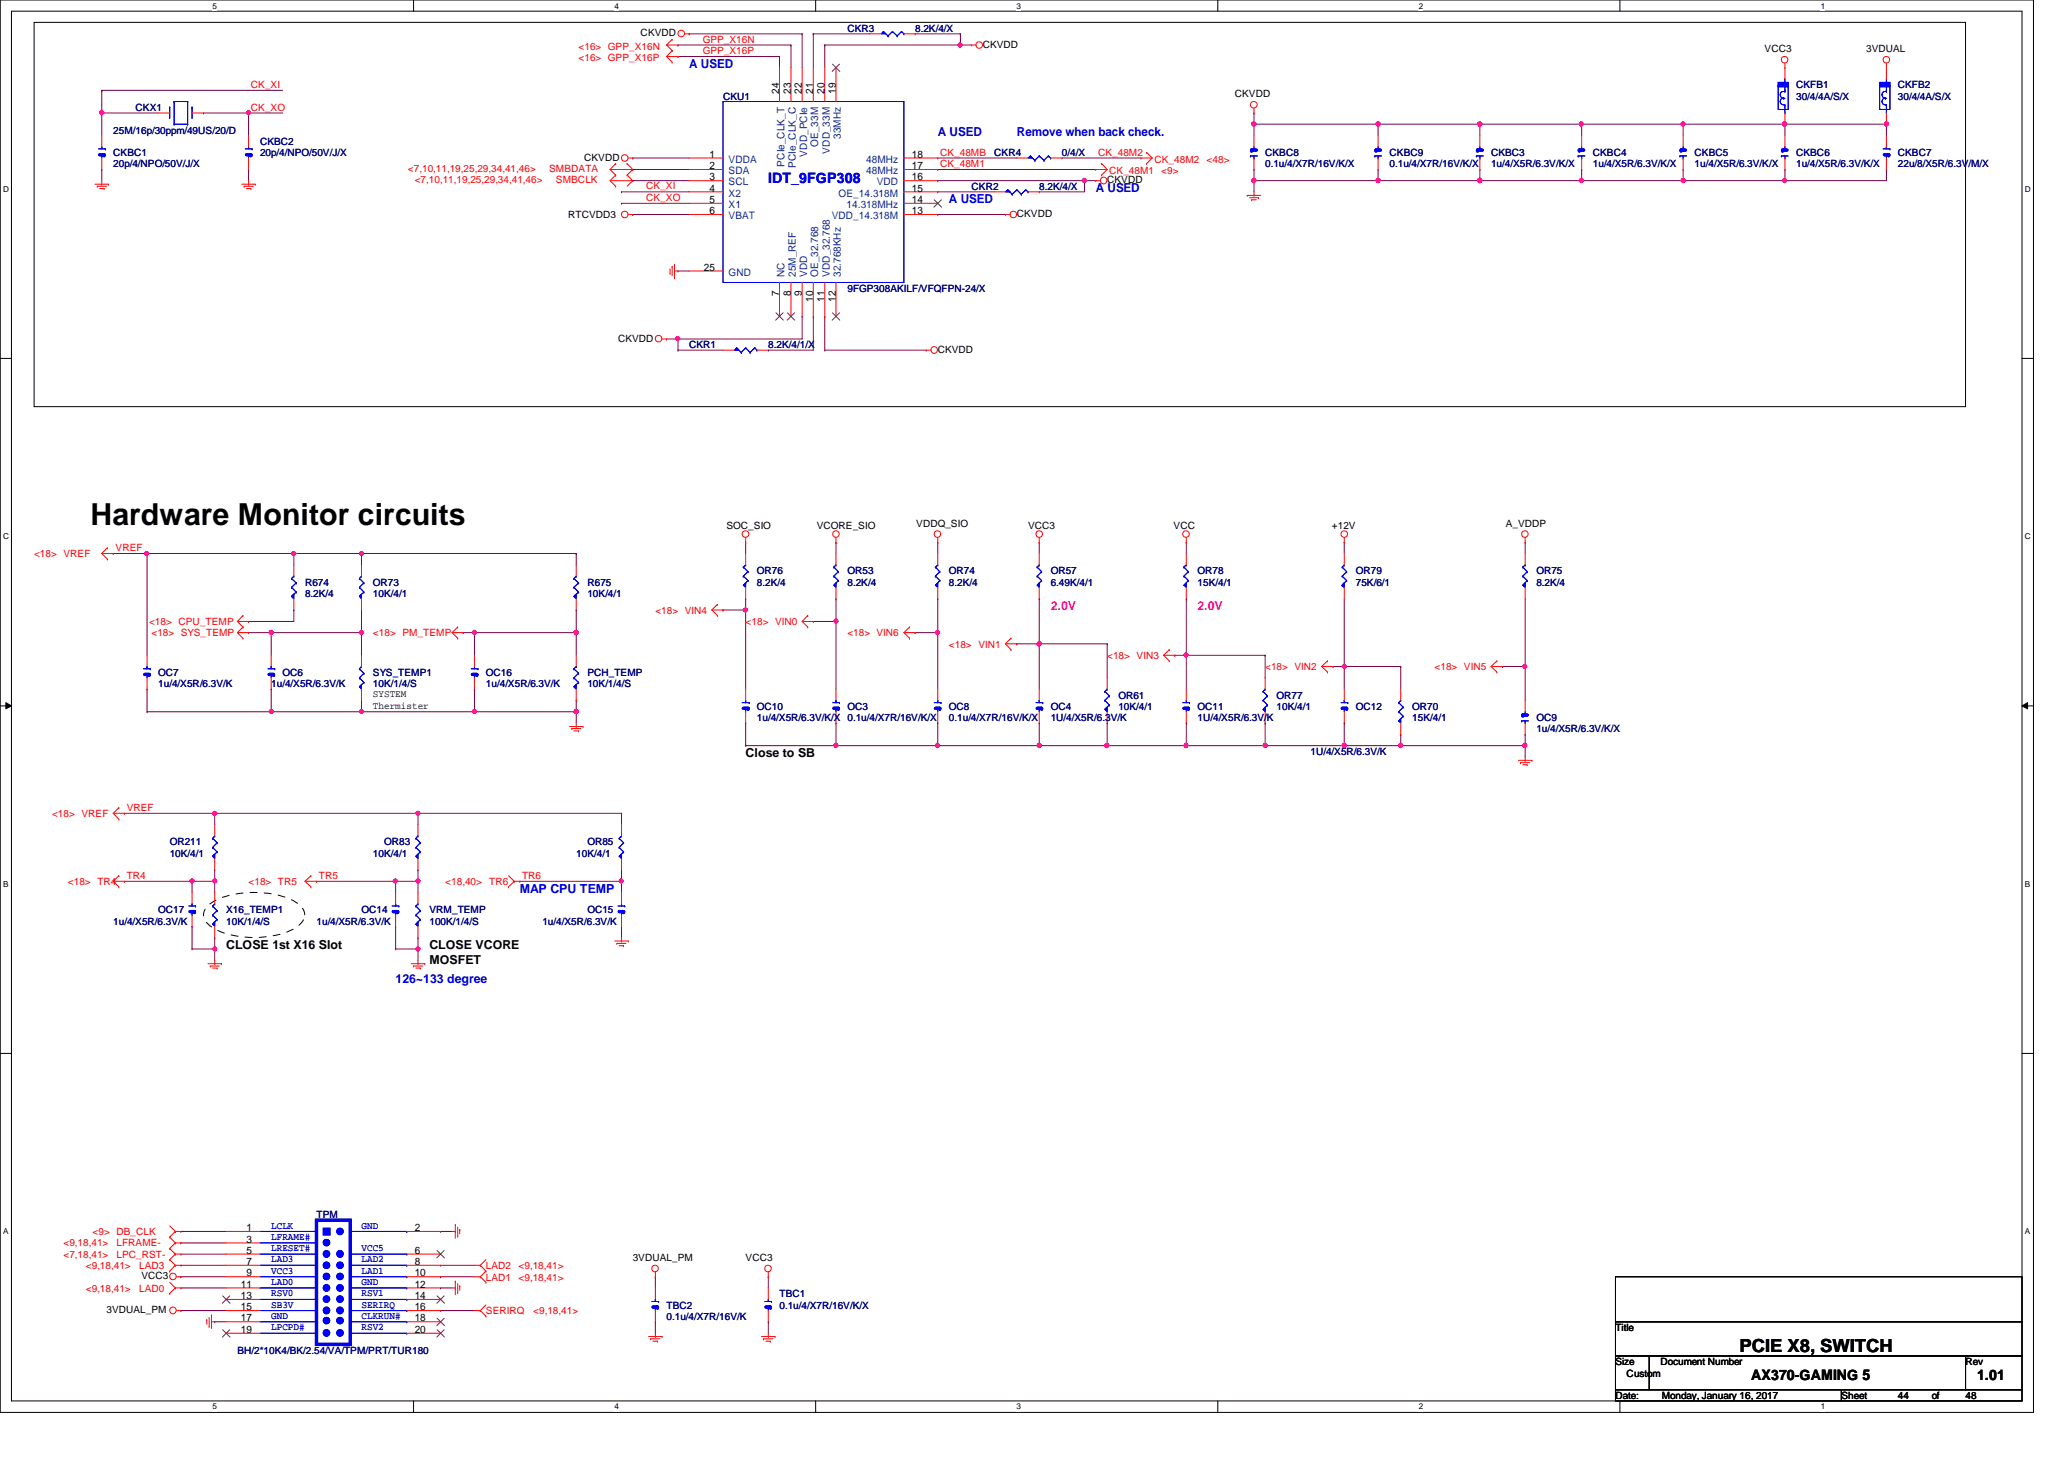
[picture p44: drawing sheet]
<svg xmlns="http://www.w3.org/2000/svg" width="297mm" height="210mm" viewBox="0 0 297 210" stroke-linecap="round" stroke-linejoin="round" font-family="sans-serif">
<defs><g id="words">
<text font-size="4.4" x="13" y="75.5">Hardware Monitor circuits</text>
<text font-size="2.6" x="250.4" y="194.5">PCIE X8, SWITCH</text>
<text font-size="2.1" fill="#00f" x="110.6" y="26.3">IDT_9FGP308</text>
<g font-size="2.1">
<text x="252" y="198.6">AX370-GAMING 5</text>
<text x="284.5" y="198.6">1.01</text>
</g>
<g font-size="1.8" fill="#00f">
<text x="99.2" y="9.8">A USED</text>
<text x="135" y="19.5">A USED</text>
<text x="146.3" y="19.5">Remove when back check.</text>
<text x="136.6" y="29.3">A USED</text>
<text x="157.7" y="27.6">A USED</text>
<text x="74.8" y="128.4">MAP CPU TEMP</text>
<text x="56.9" y="141.4">126~133 degree</text>
</g>
<g font-size="1.8" fill="#f0f">
<text x="151.2" y="87.8">2.0V</text>
<text x="172.3" y="87.8">2.0V</text>
</g>
<g font-size="1.8">
<text x="107.3" y="108.9">Close to SB</text>
<text x="32.6" y="136.6">CLOSE 1st X16 Slot</text>
<text x="61.8" y="136.6">CLOSE VCORE</text>
<text x="61.8" y="138.7">MOSFET</text>
</g>
<g font-size="1.5">
<text x="112.1" y="13.5" transform="rotate(-90 112.1 13.5)">24</text>
<text x="113.8" y="13.5" transform="rotate(-90 113.8 13.5)">23</text>
<text x="115.4" y="13.5" transform="rotate(-90 115.4 13.5)">22</text>
<text x="117" y="13.5" transform="rotate(-90 117 13.5)">21</text>
<text x="118.7" y="13.5" transform="rotate(-90 118.7 13.5)">20</text>
<text x="120.3" y="13.5" transform="rotate(-90 120.3 13.5)">19</text>
<text x="102.1" y="22.7">1</text>
<text x="131.2" y="22.7">18</text>
<text x="102.1" y="24.3">2</text>
<text x="102.1" y="26">3</text>
<text x="102.1" y="27.6">4</text>
<text x="102.1" y="29.2">5</text>
<text x="131.2" y="29.2">14</text>
<text x="131.2" y="27.6">15</text>
<text x="131.2" y="26">16</text>
<text x="131.2" y="24.3">17</text>
<text x="102.1" y="30.8">6</text>
<text x="131.2" y="30.8">13</text>
<text x="101.3" y="38.9">25</text>
<text x="112.1" y="42.6" transform="rotate(-90 112.1 42.6)">7</text>
<text x="113.8" y="42.6" transform="rotate(-90 113.8 42.6)">8</text>
<text x="115.4" y="42.6" transform="rotate(-90 115.4 42.6)">9</text>
<text x="117" y="43.4" transform="rotate(-90 117 43.4)">10</text>
<text x="118.7" y="43.4" transform="rotate(-90 118.7 43.4)">11</text>
<text x="120.3" y="43.4" transform="rotate(-90 120.3 43.4)">12</text>
<text x="35.5" y="177.1">1</text>
<text x="35.5" y="178.8">3</text>
<text x="59.7" y="177.1">2</text>
<text x="34.7" y="185.3">11</text>
<text x="35.5" y="180.4">5</text>
<text x="35.5" y="182">7</text>
<text x="35.5" y="183.6">9</text>
<text x="59.7" y="180.4">6</text>
<text x="59.7" y="182">8</text>
<text x="59.7" y="183.6">10</text>
<text x="59.7" y="185.3">12</text>
<text x="34.7" y="186.9">13</text>
<text x="34.7" y="188.5">15</text>
<text x="34.7" y="190.1">17</text>
<text x="34.7" y="191.8">19</text>
<text x="59.7" y="186.9">14</text>
<text x="59.7" y="188.5">16</text>
<text x="59.7" y="190.1">18</text>
<text x="59.7" y="191.8">20</text>
</g>
<g font-size="1.5" fill="#004080">
<text x="104.9" y="23.4">VDDA</text>
<text x="112.9" y="24" transform="rotate(-90 112.9 24)">PCIe_CLK_T</text>
<text x="116.2" y="22.5" transform="rotate(-90 116.2 22.5)">VDD_PCIe</text>
<text x="117.8" y="21.1" transform="rotate(-90 117.8 21.1)">OE_33M</text>
<text x="119.4" y="22.1" transform="rotate(-90 119.4 22.1)">VDD_33M</text>
<text x="121" y="20" transform="rotate(-90 121 20)">33MHz</text>
<text x="124.7" y="23.4">48MHz</text>
<text x="104.9" y="25.1">SDA</text>
<text x="104.9" y="26.7">SCL</text>
<text x="104.9" y="28.3">X2</text>
<text x="104.9" y="29.9">X1</text>
<text x="114.6" y="24.1" transform="rotate(-90 114.6 24.1)">PCIe_CLK_C</text>
<text x="120.7" y="28.3">OE_14.318M</text>
<text x="121.8" y="29.9">14.318MHz</text>
<text x="124.7" y="25.1">48MHz</text>
<text x="126.2" y="26.7">VDD</text>
<text x="104.9" y="31.5">VBAT</text>
<text x="119.7" y="31.5">VDD_14.318M</text>
<text x="104.9" y="39.7">GND</text>
<text x="112.9" y="39.8" transform="rotate(-90 112.9 39.8)">NC</text>
<text x="114.6" y="39.8" transform="rotate(-90 114.6 39.8)">25M_REF</text>
<text x="116.2" y="39.8" transform="rotate(-90 116.2 39.8)">VDD</text>
<text x="117.8" y="39.8" transform="rotate(-90 117.8 39.8)">OE_32.768</text>
<text x="119.4" y="39.8" transform="rotate(-90 119.4 39.8)">VDD_32.768</text>
<text x="121" y="39.8" transform="rotate(-90 121 39.8)">32.768KHz</text>
</g>
<g font-size="1.4">
<text x="92.2" y="5.2">CKVDD</text>
<text x="141.4" y="6.9">CKVDD</text>
<text x="254" y="7.5">VCC3</text>
<text x="268.6" y="7.5">3VDUAL</text>
<text x="177.7" y="14">CKVDD</text>
<text x="84.1" y="23.1">CKVDD</text>
<text x="159.3" y="26.4">CKVDD</text>
<text x="81.8" y="31.4">RTCVDD3</text>
<text x="146.3" y="31.2">CKVDD</text>
<text x="88.9" y="49.1">CKVDD</text>
<text x="135" y="50.8">CKVDD</text>
<text x="104.6" y="76.1">SOC_SIO</text>
<text x="117.6" y="76.1">VCORE_SIO</text>
<text x="131.9" y="75.8">VDDQ_SIO</text>
<text x="148" y="76.1">VCC3</text>
<text x="168.9" y="76.1">VCC</text>
<text x="191.7" y="76.1">+12V</text>
<text x="216.7" y="75.8">A_VDDP</text>
<text x="53.7" y="100.3">SYSTEM</text>
<text x="53.7" y="101.9">Thermister</text>
<text x="20.4" y="184.1">VCC3</text>
<text x="91.1" y="181.4">3VDUAL_PM</text>
<text x="107.3" y="181.4">VCC3</text>
<text x="15.3" y="188.9">3VDUAL_PM</text>
<text x="232.5" y="191.5">Title</text>
<text x="232.5" y="196.4">Size</text>
<text x="239" y="196.4">Document Number</text>
<text x="282.9" y="196.4">Rev</text>
<text x="232.5" y="201.3">Date:</text>
<text x="234.1" y="198">Custom</text>
<text x="239.1" y="201.3">Monday, January 16, 2017</text>
<text x="265" y="201.3">Sheet</text>
<text x="273.1" y="201.3">44</text>
<text x="278" y="201.3">of</text>
<text x="282.9" y="201.3">48</text>
</g>
<g font-size="1.4" fill="#000080">
<text x="122" y="4.6">CKR3</text>
<text x="131.7" y="4.6">8.2K/4/X</text>
<text x="19.5" y="16">CKX1</text>
<text x="104.1" y="14.4">CKU1</text>
<text x="258.5" y="12.7">CKFB1</text>
<text x="258.5" y="14.4">30/4/4A/S/X</text>
<text x="273.1" y="12.7">CKFB2</text>
<text x="273.1" y="14.4">30/4/4A/S/X</text>
<text x="16.3" y="19.2">25M/16p/30ppm/49US/20/D</text>
<text x="16.3" y="22.5">CKBC1</text>
<text x="37.4" y="20.8">CKBC2</text>
<text x="37.4" y="22.5">20p/4/NPO/50V/J/X</text>
<text x="143.1" y="22.5">CKR4</text>
<text x="152.8" y="22.5">0/4/X</text>
<text x="182.1" y="22.5">CKBC8</text>
<text x="200" y="22.5">CKBC9</text>
<text x="214.6" y="22.5">CKBC3</text>
<text x="229.2" y="22.5">CKBC4</text>
<text x="243.9" y="22.5">CKBC5</text>
<text x="258.5" y="22.5">CKBC6</text>
<text x="273.1" y="22.5">CKBC7</text>
<text x="16.3" y="24.1">20p/4/NPO/50V/J/X</text>
<text x="139.8" y="27.3">CKR2</text>
<text x="149.6" y="27.3">8.2K/4/X</text>
<text x="182.1" y="24.1">0.1u/4/X7R/16V/K/X</text>
<text x="200" y="24.1">0.1u/4/X7R/16V/K/X</text>
<text x="214.6" y="24.1">1u/4/X5R/6.3V/K/X</text>
<text x="229.2" y="24.1">1u/4/X5R/6.3V/K/X</text>
<text x="243.9" y="24.1">1u/4/X5R/6.3V/K/X</text>
<text x="258.5" y="24.1">1u/4/X5R/6.3V/K/X</text>
<text x="273.1" y="24.1">22u/8/X5R/6.3V/M/X</text>
<text x="122" y="42">9FGP308AKILF/VFQFPN-24/X</text>
<text x="99.2" y="50.1">CKR1</text>
<text x="110.6" y="50.1">8.2K/4/1/X</text>
<text x="108.9" y="82.6">OR76</text>
<text x="122" y="82.6">OR53</text>
<text x="136.6" y="82.6">OR74</text>
<text x="151.2" y="82.6">OR57</text>
<text x="172.3" y="82.6">OR78</text>
<text x="195.1" y="82.6">OR79</text>
<text x="221.1" y="82.6">OR75</text>
<text x="43.9" y="84.2">R674</text>
<text x="43.9" y="85.9">8.2K/4</text>
<text x="53.7" y="84.2">OR73</text>
<text x="53.7" y="85.9">10K/4/1</text>
<text x="84.5" y="84.2">R675</text>
<text x="84.5" y="85.9">10K/4/1</text>
<text x="108.9" y="84.2">8.2K/4</text>
<text x="122" y="84.2">8.2K/4</text>
<text x="136.6" y="84.2">8.2K/4</text>
<text x="151.2" y="84.2">6.49K/4/1</text>
<text x="172.3" y="84.2">15K/4/1</text>
<text x="195.1" y="84.2">75K/6/1</text>
<text x="221.1" y="84.2">8.2K/4</text>
<text x="22.8" y="97.2">OC7</text>
<text x="22.8" y="98.9">1u/4/X5R/6.3V/K</text>
<text x="39" y="98.9">1u/4/X5R/6.3V/K</text>
<text x="40.7" y="97.2">OC6</text>
<text x="53.7" y="97.2">SYS_TEMP1</text>
<text x="53.7" y="98.9">10K/1/4/S</text>
<text x="69.9" y="97.2">OC16</text>
<text x="69.9" y="98.9">1u/4/X5R/6.3V/K</text>
<text x="84.5" y="97.2">PCH_TEMP</text>
<text x="84.5" y="98.9">10K/1/4/S</text>
<text x="160.9" y="100.5">OR61</text>
<text x="183.7" y="100.5">OR77</text>
<text x="108.9" y="102.1">OC10</text>
<text x="108.9" y="103.8">1u/4/X5R/6.3V/K/X 0.1u/4/X7R/16V/K/X</text>
<text x="122" y="102.1">OC3</text>
<text x="136.6" y="102.1">OC8</text>
<text x="136.6" y="103.8">0.1u/4/X7R/16V/K/X</text>
<text x="151.2" y="102.1">OC4</text>
<text x="151.2" y="103.8">1U/4/X5R/6.3V/K</text>
<text x="160.9" y="102.1">10K/4/1</text>
<text x="172.3" y="102.1">OC11</text>
<text x="172.3" y="103.8">1U/4/X5R/6.3V/K</text>
<text x="183.7" y="102.1">10K/4/1</text>
<text x="195.1" y="102.1">OC12</text>
<text x="203.2" y="102.1">OR70</text>
<text x="203.2" y="103.8">15K/4/1</text>
<text x="221.1" y="103.8">OC9</text>
<text x="221.1" y="105.4">1u/4/X5R/6.3V/K/X</text>
<text x="188.6" y="108.6">1U/4/X5R/6.3V/K</text>
<text x="24.4" y="121.6">OR211</text>
<text x="24.4" y="123.3">10K/4/1</text>
<text x="53.7" y="123.3">10K/4/1</text>
<text x="55.3" y="121.6">OR83</text>
<text x="82.9" y="123.3">10K/4/1</text>
<text x="84.5" y="121.6">OR85</text>
<text x="22.8" y="131.4">OC17</text>
<text x="32.6" y="131.4">X16_TEMP1</text>
<text x="52" y="131.4">OC14</text>
<text x="61.8" y="131.4">VRM_TEMP</text>
<text x="84.5" y="131.4">OC15</text>
<text x="16.3" y="133">1u/4/X5R/6.3V/K</text>
<text x="32.6" y="133">10K/1/4/S</text>
<text x="45.5" y="133">1u/4/X5R/6.3V/K</text>
<text x="61.8" y="133">100K/1/4/S</text>
<text x="78.1" y="133">1u/4/X5R/6.3V/K</text>
<text x="45.5" y="175.3">TPM</text>
<text x="95.9" y="188.3">TBC2</text>
<text x="95.9" y="189.9">0.1u/4/X7R/16V/K</text>
<text x="112.2" y="186.6">TBC1</text>
<text x="112.2" y="188.3">0.1u/4/X7R/16V/K/X</text>
<text x="34.2" y="194.8">BH/2*10K4/BK/2.54/VA/TPM/PRT/TUR180</text>
</g>
<g font-size="1.4" fill="#f00">
<text x="83.3" y="7.2">&lt;16&gt; GPP_X16N</text>
<text x="83.3" y="8.8">&lt;16&gt; GPP_X16P</text>
<text x="101.1" y="7.8">GPP_X16P</text>
<text x="101.1" y="6.1">GPP_X16N</text>
<text x="36.1" y="12.7">CK_XI</text>
<text x="36.1" y="15.9">CK_XO</text>
<text x="135.3" y="22.4">CK_48MB</text>
<text x="158" y="22.4">CK_48M2</text>
<text x="166.2" y="23.5">CK_48M2</text>
<text x="173.6" y="23.5">&lt;48&gt;</text>
<text x="58.7" y="24.8">&lt;7,10,11,19,25,29,34,41,46&gt;</text>
<text x="59.7" y="26.4">&lt;7,10,11,19,25,29,34,41,46&gt;</text>
<text x="79" y="24.8">SMBDATA</text>
<text x="80" y="26.4">SMBCLK</text>
<text x="93" y="27.3">CK_XI</text>
<text x="93" y="28.9">CK_XO</text>
<text x="135.3" y="24">CK_48M1</text>
<text x="159.6" y="25.1">CK_48M1</text>
<text x="167.1" y="25.1">&lt;9&gt;</text>
<text x="4.9" y="80.2">&lt;18&gt; VREF</text>
<text x="16.6" y="79.3">VREF</text>
<text x="21.5" y="89.9">&lt;18&gt; CPU_TEMP</text>
<text x="94.3" y="88.3">&lt;18&gt; VIN4</text>
<text x="107.3" y="89.9">&lt;18&gt; VIN0</text>
<text x="21.8" y="91.6">&lt;18&gt; SYS_TEMP</text>
<text x="53.7" y="91.6">&lt;18&gt; PM_TEMP</text>
<text x="122" y="91.6">&lt;18&gt; VIN6</text>
<text x="136.6" y="93.2">&lt;18&gt; VIN1</text>
<text x="159.3" y="94.8">&lt;18&gt; VIN3</text>
<text x="182.1" y="96.4">&lt;18&gt; VIN2</text>
<text x="206.5" y="96.4">&lt;18&gt; VIN5</text>
<text x="7.5" y="117.6">&lt;18&gt; VREF</text>
<text x="18.2" y="116.7">VREF</text>
<text x="9.8" y="127.3">&lt;18&gt; TR4</text>
<text x="18.2" y="126.4">TR4</text>
<text x="35.8" y="127.3">&lt;18&gt; TR5</text>
<text x="45.9" y="126.4">TR5</text>
<text x="64.1" y="127.3">&lt;18,40&gt;</text>
<text x="70.4" y="127.3">TR6</text>
<text x="75.1" y="126.4">TR6</text>
<text x="9.1" y="179.3">&lt;9,18,41&gt;</text>
<text x="13.3" y="177.7">&lt;9&gt; DB_CLK</text>
<text x="16.8" y="179.3">LFRAME-</text>
<text x="9.1" y="181">&lt;7,18,41&gt;</text>
<text x="12.4" y="182.6">&lt;9,18,41&gt;</text>
<text x="12.4" y="185.8">&lt;9,18,41&gt;</text>
<text x="16.8" y="181">LPC_RST-</text>
<text x="20" y="182.6">LAD3</text>
<text x="20" y="185.8">LAD0</text>
<text x="69.9" y="182.6">LAD2</text>
<text x="69.9" y="184.2">LAD1</text>
<text x="74.6" y="182.6">&lt;9,18,41&gt;</text>
<text x="74.6" y="184.2">&lt;9,18,41&gt;</text>
<text x="69.9" y="189.1">SERIRQ</text>
<text x="76.7" y="189.1">&lt;9,18,41&gt;</text>
</g>
<g font-size="1.4" fill="#00f">
<text x="39" y="178.4">LFRAME#</text>
<text x="39" y="176.7">LCLK</text>
<text x="52" y="176.7">GND</text>
<text x="39" y="180">LRESET#</text>
<text x="39" y="181.6">LAD3</text>
<text x="39" y="183.2">VCC3</text>
<text x="39" y="184.9">LAD0</text>
<text x="52" y="180">VCC5</text>
<text x="52" y="181.6">LAD2</text>
<text x="52" y="183.2">LAD1</text>
<text x="52" y="184.9">GND</text>
<text x="39" y="186.5">RSV0</text>
<text x="39" y="188.1">SB3V</text>
<text x="39" y="189.7">GND</text>
<text x="39" y="191.3">LPCPD#</text>
<text x="52" y="186.5">RSV1</text>
<text x="52" y="188.1">SERIRQ</text>
<text x="52" y="189.7">CLKRUN#</text>
<text x="52" y="191.3">RSV2</text>
</g>
<g font-size="1.2">
<text x="30.6" y="1.2">5</text>
<text x="88.4" y="1.2">4</text>
<text x="146.3" y="1.2">3</text>
<text x="204.2" y="1.2">2</text>
<text x="262" y="1.2">1</text>
<text x=".5" y="27.6">D</text>
<text x="291.4" y="27.6">D</text>
<text x=".5" y="77.6">C</text>
<text x="291.4" y="77.6">C</text>
<text x=".5" y="127.6">B</text>
<text x="291.4" y="127.6">B</text>
<text x=".5" y="177.6">A</text>
<text x="291.4" y="177.6">A</text>
<text x="30.6" y="202.8">5</text>
<text x="88.4" y="202.8">4</text>
<text x="146.3" y="202.8">3</text>
<text x="204.2" y="202.8">2</text>
<text x="262" y="202.8">1</text>
</g>
</g></defs>
<path d="M0 0h292.6v203.2h-292.6zM1.6 1.6h289.4v199.9h-289.4z" fill="none" stroke="#000" stroke-width=".14"/>
<g fill="#fff">
<path d="M30.6 .2h.6v1.3h-.6z"/>
<path d="M30.6 201.7h.6v1.3h-.6z"/>
</g>
<path d="M59.5 0v1.6M59.5 201.5v1.7" fill="none" stroke="#000" stroke-width=".14"/>
<g fill="#fff">
<path d="M88.4 .2h.6v1.3h-.6z"/>
<path d="M88.4 201.7h.6v1.3h-.6z"/>
</g>
<path d="M117.4 0v1.6M117.4 201.5v1.7" fill="none" stroke="#000" stroke-width=".14"/>
<g fill="#fff">
<path d="M146.3 .2h.6v1.3h-.6z"/>
<path d="M146.3 201.7h.6v1.3h-.6z"/>
</g>
<path d="M175.3 0v1.6M175.3 201.5v1.7" fill="none" stroke="#000" stroke-width=".14"/>
<g fill="#fff">
<path d="M204.2 .2h.6v1.3h-.6z"/>
<path d="M204.2 201.7h.6v1.3h-.6z"/>
</g>
<path d="M233.1 0v1.6M233.1 201.5v1.7" fill="none" stroke="#000" stroke-width=".14"/>
<g fill="#fff">
<path d="M262 .2h.6v1.3h-.6z"/>
<path d="M262 201.7h.6v1.3h-.6z"/>
<path d="M.5 26.6h.8v1.3h-.8z"/>
<path d="M291.4 26.6h.8v1.3h-.8z"/>
<path d="M.5 76.5h.8v1.4h-.8z"/>
<path d="M291.4 76.5h.8v1.4h-.8z"/>
</g>
<path d="M0 51.6h1.6M291 51.6h1.6" fill="none" stroke="#000" stroke-width=".14"/>
<g fill="#fff">
<path d="M.5 126.5h.7v1.3h-.7z"/>
<path d="M291.4 126.5h.7v1.3h-.7z"/>
</g>
<path d="M0 101.6h1.6M.8 101.1l.8 .5-.8 .4zM291 101.6l.8-.5v.9zM291 101.6h1.6" fill="none" stroke="#000" stroke-width=".14"/>
<path d="M.8 101.1l.8 .5-.8 .4zM291 101.6l.8-.5v.9z" fill="#000"/>
<g fill="#fff">
<path d="M.5 176.5h.7v1.3h-.7z"/>
<path d="M291.4 176.5h.7v1.3h-.7z"/>
</g>
<path d="M0 151.6h1.6M291 151.6h1.6" fill="none" stroke="#000" stroke-width=".14"/>
<path d="M35.8 16.3h.1M35.8 16.3h4.9" fill="none" stroke="#800040" stroke-width=".14"/>
<circle cx="35.8" cy="16.2" r=".3" fill="#f0f"/>
<circle cx="35.8" cy="16.2" r=".3" fill="none" stroke="#f0f" stroke-width=".14"/>
<path d="M14.6 13h.1M14.6 16.3h.1M14.6 13h26.1M14.6 16.3h8.2M14.6 16.3v3.2M35.8 16.3h.1M35.8 16.3v3.2" fill="none" stroke="#800040" stroke-width=".14"/>
<circle cx="14.6" cy="16.2" r=".3" fill="#f0f"/>
<circle cx="14.6" cy="16.2" r=".3" fill="none" stroke="#f0f" stroke-width=".14"/>
<g fill="none" stroke="#800040" stroke-width=".14">
<path d="M14.6 13h.1M14.6 13v3.3M29.3 16.3h.1M29.3 16.3h6.5M14.6 24.4h.1M14.6 24.4v1.6M35.8 24.4h.1M35.8 24.4v1.6M89.4 27.6h.1M89.4 29.3h.1M89.4 27.6h9.8M89.4 29.3h9.8"/>
<path d="M180.5 26h.1M180.5 26v1.6M198.3 24.4h.1M198.3 24.4v1.6"/>
</g>
<circle cx="180.4" cy="26" r=".32" fill="#f0f"/>
<circle cx="180.4" cy="26" r=".32" fill="none" stroke="#f0f" stroke-width=".14"/>
<path d="M180.5 17.9h.1M180.5 17.9h17.8" fill="none" stroke="#800040" stroke-width=".14"/>
<circle cx="198.3" cy="17.8" r=".31" fill="#f0f"/>
<circle cx="198.3" cy="17.8" r=".31" fill="none" stroke="#f0f" stroke-width=".14"/>
<circle cx="180.4" cy="17.8" r=".32" fill="#f0f"/>
<circle cx="180.4" cy="17.8" r=".32" fill="none" stroke="#f0f" stroke-width=".14"/>
<path d="M180.5 16.3h.1M180.5 16.3v1.6M198.3 17.9h.1M198.3 17.9h14.7" fill="none" stroke="#800040" stroke-width=".14"/>
<circle cx="198.3" cy="17.8" r=".31" fill="#f0f"/>
<circle cx="198.3" cy="17.8" r=".31" fill="none" stroke="#f0f" stroke-width=".14"/>
<path d="M198.3 26h.1M198.3 26h14.7" fill="none" stroke="#800040" stroke-width=".14"/>
<circle cx="213" cy="26" r=".32" fill="#f0f"/>
<circle cx="213" cy="26" r=".32" fill="none" stroke="#f0f" stroke-width=".14"/>
<circle cx="198.3" cy="26" r=".31" fill="#f0f"/>
<circle cx="198.3" cy="26" r=".31" fill="none" stroke="#f0f" stroke-width=".14"/>
<path d="M213 17.9h.1M213 17.9h14.6" fill="none" stroke="#800040" stroke-width=".14"/>
<circle cx="213" cy="17.8" r=".32" fill="#f0f"/>
<circle cx="213" cy="17.8" r=".32" fill="none" stroke="#f0f" stroke-width=".14"/>
<path d="M213 26h.1M213 26h14.6" fill="none" stroke="#800040" stroke-width=".14"/>
<circle cx="213" cy="26" r=".32" fill="#f0f"/>
<circle cx="213" cy="26" r=".32" fill="none" stroke="#f0f" stroke-width=".14"/>
<path d="M242.2 17.9h.1M242.2 17.9v1.6M256.9 17.9h.1M256.9 17.9h14.6" fill="none" stroke="#800040" stroke-width=".14"/>
<circle cx="271.5" cy="17.8" r=".31" fill="#f0f"/>
<circle cx="271.5" cy="17.8" r=".31" fill="none" stroke="#f0f" stroke-width=".14"/>
<circle cx="256.8" cy="17.8" r=".31" fill="#f0f"/>
<circle cx="256.8" cy="17.8" r=".31" fill="none" stroke="#f0f" stroke-width=".14"/>
<path d="M227.6 17.9h.1M227.6 17.9h14.6" fill="none" stroke="#800040" stroke-width=".14"/>
<circle cx="227.6" cy="17.8" r=".31" fill="#f0f"/>
<circle cx="227.6" cy="17.8" r=".31" fill="none" stroke="#f0f" stroke-width=".14"/>
<path d="M242.2 17.9h.1M242.2 17.9h14.7M242.2 24.4h.1M242.2 24.4v1.6M256.9 26h.1M256.9 26h14.6" fill="none" stroke="#800040" stroke-width=".14"/>
<circle cx="256.8" cy="17.8" r=".31" fill="#f0f"/>
<circle cx="256.8" cy="17.8" r=".31" fill="none" stroke="#f0f" stroke-width=".14"/>
<circle cx="242.2" cy="17.8" r=".31" fill="#f0f"/>
<circle cx="242.2" cy="17.8" r=".31" fill="none" stroke="#f0f" stroke-width=".14"/>
<g fill="none" stroke="#800040" stroke-width=".14">
<path d="M227.6 17.9h.1M227.6 17.9v1.6M271.5 17.9h.1M271.5 17.9v1.6M213 24.4h.1M213 24.4v1.6M227.6 26h.1M227.6 24.4h.1M227.6 26h14.6M227.6 24.4v1.6M256.9 24.4h.1M256.9 24.4v1.6"/>
<path d="M271.5 24.4h.1M271.5 24.4v1.6"/>
</g>
<circle cx="227.6" cy="26" r=".31" fill="#f0f"/>
<circle cx="227.6" cy="26" r=".31" fill="none" stroke="#f0f" stroke-width=".14"/>
<path d="M256.9 17.9h.1M256.9 17.9v1.6M242.2 26h.1M242.2 26h14.7" fill="none" stroke="#800040" stroke-width=".14"/>
<circle cx="256.8" cy="26" r=".31" fill="#f0f"/>
<circle cx="256.8" cy="26" r=".31" fill="none" stroke="#f0f" stroke-width=".14"/>
<circle cx="242.2" cy="26" r=".31" fill="#f0f"/>
<circle cx="242.2" cy="26" r=".31" fill="none" stroke="#f0f" stroke-width=".14"/>
<g fill="none" stroke="#800040" stroke-width=".14">
<path d="M180.5 17.9h.1M180.5 17.9v1.6M198.3 17.9h.1M198.3 17.9v1.6M213 17.9h.1M213 17.9v1.6M91.1 22.7h.1M91.1 22.7h8.1M180.5 26h.1M180.5 24.4h.1M180.5 24.4v1.6M180.5 26h17.8"/>
<path d="M97.6 48.8h.1M97.6 48.8h17.8"/>
</g>
<circle cx="97.5" cy="48.7" r=".3" fill="#f0f"/>
<circle cx="97.5" cy="48.7" r=".3" fill="none" stroke="#f0f" stroke-width=".14"/>
<path d="M156.1 26h.1M156.1 26h1.6M115.4 45.5h.1M115.4 45.5v3.3" fill="none" stroke="#800040" stroke-width=".14"/>
<circle cx="156.1" cy="26" r=".32" fill="#f0f"/>
<circle cx="156.1" cy="26" r=".32" fill="none" stroke="#f0f" stroke-width=".14"/>
<path d="M138.2 6.5h.1M138.2 6.5h1.6" fill="none" stroke="#800040" stroke-width=".14"/>
<circle cx="138.2" cy="6.5" r=".3" fill="#f0f"/>
<circle cx="138.2" cy="6.5" r=".3" fill="none" stroke="#f0f" stroke-width=".14"/>
<g fill="none" stroke="#800040" stroke-width=".14">
<path d="M97.6 8.1h.1M97.6 6.5h.1M97.6 8.1h14.6M97.6 6.5h16.2M99.2 4.9h.1M99.2 4.9h16.2M112.2 8.1h.1M112.2 8.1v1.6M113.8 6.5h.1M113.8 6.5v3.2M115.4 4.9h.1M115.4 4.9v4.8"/>
<path d="M117 4.9h.1M117 4.9h8.2M117 4.9v4.8M118.7 6.5h.1M118.7 6.5v3.2M131.7 4.9h.1M131.7 4.9h6.5M138.2 4.9h.1M138.2 4.9v1.6h-19.5M91.1 24.4h.1M91.1 26h.1M91.1 30.9h.1"/>
<path d="M91.1 24.4h8.1M91.1 26h8.1M91.1 30.9h8.1M135 30.9h.1M135 26h.1M135 27.6h.1M135 24.4h.1M135 24.4h22.7M135 26h21.1M135 30.9h9.7M135 27.6h8.1M149.6 27.6h.1"/>
<path d="M156.1 26h.1M156.1 26v1.6h-6.5M95.9 48.8h.1M95.9 48.8h1.7M97.6 48.8h.1M97.6 50.4h.1M97.6 50.4h6.5M97.6 48.8v1.6M110.6 50.4h.1M117 45.5h.1M117 45.5v4.9h-6.4M118.7 50.4h.1"/>
<path d="M118.7 45.5h.1M118.7 45.5v4.9M118.7 50.4h14.6M74.8 126.8h.1M74.8 126.8h14.6M89.4 126.8h.1M89.4 126.8v1.6"/>
</g>
<circle cx="89.4" cy="126.7" r=".3" fill="#f0f"/>
<circle cx="89.4" cy="126.7" r=".3" fill="none" stroke="#f0f" stroke-width=".14"/>
<path d="M60.2 117h.1M60.2 117h29.2" fill="none" stroke="#800040" stroke-width=".14"/>
<circle cx="60.2" cy="117" r=".3" fill="#f0f"/>
<circle cx="60.2" cy="117" r=".3" fill="none" stroke="#f0f" stroke-width=".14"/>
<path d="M89.4 117h.1M89.4 117v1.7M27.6 133.3h.1M27.6 136.5h.1M27.6 133.3v3.2M27.6 136.5h3.3M30.9 126.8h.1M30.9 126.8v1.6M89.4 125.1h.1M89.4 133.3h.1M89.4 125.1v1.7M89.4 133.3v1.6" fill="none" stroke="#800040" stroke-width=".14"/>
<circle cx="30.9" cy="136.5" r=".3" fill="#f0f"/>
<circle cx="30.9" cy="136.5" r=".3" fill="none" stroke="#f0f" stroke-width=".14"/>
<path d="M27.6 126.8h.1M27.6 126.8h3.3M30.9 136.5h.1M30.9 136.5v1.7" fill="none" stroke="#800040" stroke-width=".14"/>
<circle cx="30.9" cy="126.7" r=".3" fill="#f0f"/>
<circle cx="30.9" cy="126.7" r=".3" fill="none" stroke="#f0f" stroke-width=".14"/>
<circle cx="27.6" cy="126.7" r=".3" fill="#f0f"/>
<circle cx="27.6" cy="126.7" r=".3" fill="none" stroke="#f0f" stroke-width=".14"/>
<path d="M45.5 126.8h.1M45.5 126.8h11.4M60.2 126.8h.1M60.2 126.8v1.6" fill="none" stroke="#800040" stroke-width=".14"/>
<circle cx="60.2" cy="126.7" r=".3" fill="#f0f"/>
<circle cx="60.2" cy="126.7" r=".3" fill="none" stroke="#f0f" stroke-width=".14"/>
<path d="M56.9 133.3h.1M56.9 126.8h.1M56.9 133.3v3.2M56.9 126.8h3.3M60.2 136.5h.1M60.2 136.5v1.7" fill="none" stroke="#800040" stroke-width=".14"/>
<circle cx="56.9" cy="126.7" r=".3" fill="#f0f"/>
<circle cx="56.9" cy="126.7" r=".3" fill="none" stroke="#f0f" stroke-width=".14"/>
<path d="M56.9 136.5h.1M56.9 136.5h3.3" fill="none" stroke="#800040" stroke-width=".14"/>
<circle cx="60.2" cy="136.5" r=".3" fill="#f0f"/>
<circle cx="60.2" cy="136.5" r=".3" fill="none" stroke="#f0f" stroke-width=".14"/>
<path d="M30.9 117h.1M30.9 117h29.3M17.9 126.8h.1M17.9 126.8h9.7M27.6 126.8h.1M27.6 126.8v1.6M56.9 126.8h.1M56.9 126.8v1.6" fill="none" stroke="#800040" stroke-width=".14"/>
<circle cx="30.9" cy="117" r=".3" fill="#f0f"/>
<circle cx="30.9" cy="117" r=".3" fill="none" stroke="#f0f" stroke-width=".14"/>
<g fill="none" stroke="#800040" stroke-width=".14">
<path d="M52 79.6h.1M52 79.6h30.9M35.8 89.4h.1M42.3 87.8h.1M42.3 87.8v1.6h-6.5M82.9 87.8h.1M82.9 87.8v3.2M17.9 117h.1M17.9 117h13M30.9 117h.1M30.9 117v1.7M60.2 117h.1"/>
<path d="M60.2 117v1.7M30.9 125.1h.1M30.9 134.9h.1M30.9 125.1v1.7M30.9 134.9v1.6M60.2 125.1h.1M60.2 134.9h.1M60.2 125.1v1.7M60.2 134.9v1.6"/>
</g>
<circle cx="52" cy="79.6" r=".3" fill="#f0f"/>
<circle cx="52" cy="79.6" r=".3" fill="none" stroke="#f0f" stroke-width=".14"/>
<g fill="none" stroke="#800040" stroke-width=".14">
<path d="M16.3 79.6h.1M16.3 79.6h4.9M21.2 79.6h.1M21.2 79.6v14.7M52 79.6h.1M52 79.6v1.7M21.2 99.1h.1M21.2 99.1v3.3M39 99.1h.1M39 91h.1M39 91v3.3M39 99.1v3.3"/>
<path d="M52 87.8h.1M52 87.8v3.2h-13M52 100.8h.1M52 100.8v1.6"/>
</g>
<circle cx="52" cy="91" r=".31" fill="#f0f"/>
<circle cx="52" cy="91" r=".31" fill="none" stroke="#f0f" stroke-width=".14"/>
<circle cx="39" cy="91" r=".31" fill="#f0f"/>
<circle cx="39" cy="91" r=".31" fill="none" stroke="#f0f" stroke-width=".14"/>
<path d="M35.8 91h.1M35.8 91h3.2M52 91h.1M52 91v3.3M21.2 102.4h.1M21.2 102.4h30.8M39 102.4h.1" fill="none" stroke="#800040" stroke-width=".14"/>
<circle cx="52" cy="102.4" r=".3" fill="#f0f"/>
<circle cx="52" cy="102.4" r=".3" fill="none" stroke="#f0f" stroke-width=".14"/>
<circle cx="39" cy="102.4" r=".3" fill="#f0f"/>
<circle cx="39" cy="102.4" r=".3" fill="none" stroke="#f0f" stroke-width=".14"/>
<path d="M42.3 79.6h.1M42.3 79.6h9.7" fill="none" stroke="#800040" stroke-width=".14"/>
<circle cx="42.3" cy="79.6" r=".31" fill="#f0f"/>
<circle cx="42.3" cy="79.6" r=".31" fill="none" stroke="#f0f" stroke-width=".14"/>
<path d="M68.3 102.4h.1M68.3 102.4h14.6" fill="none" stroke="#800040" stroke-width=".14"/>
<circle cx="82.9" cy="102.4" r=".31" fill="#f0f"/>
<circle cx="82.9" cy="102.4" r=".31" fill="none" stroke="#f0f" stroke-width=".14"/>
<circle cx="68.3" cy="102.4" r=".3" fill="#f0f"/>
<circle cx="68.3" cy="102.4" r=".3" fill="none" stroke="#f0f" stroke-width=".14"/>
<path d="M82.9 79.6h.1M82.9 79.6v1.7M68.3 99.1h.1M68.3 91h.1M68.3 91v3.3M68.3 99.1v3.3M82.9 100.8h.1M82.9 102.4h.1M82.9 100.8v3.2" fill="none" stroke="#800040" stroke-width=".14"/>
<circle cx="68.3" cy="91" r=".31" fill="#f0f"/>
<circle cx="68.3" cy="91" r=".31" fill="none" stroke="#f0f" stroke-width=".14"/>
<path d="M66.7 91h.1M66.7 91h16.2M68.3 91h.1M82.9 91h.1M82.9 91v3.3M52 102.4h.1M52 102.4h16.3" fill="none" stroke="#800040" stroke-width=".14"/>
<circle cx="82.9" cy="91" r=".32" fill="#f0f"/>
<circle cx="82.9" cy="91" r=".32" fill="none" stroke="#f0f" stroke-width=".14"/>
<path d="M21.2 79.6h.1M21.2 79.6h21.1M42.3 79.6h.1M42.3 79.6v1.7" fill="none" stroke="#800040" stroke-width=".14"/>
<circle cx="21.1" cy="79.6" r=".3" fill="#f0f"/>
<circle cx="21.1" cy="79.6" r=".3" fill="none" stroke="#f0f" stroke-width=".14"/>
<g fill="none" stroke="#800040" stroke-width=".14">
<path d="M201.6 107.3h.1M201.6 107.3h17.9M26 178.8h.1M26 178.8h6.6M63.4 177.2h.1M63.4 177.2h1.7M26 180.4h.1M26 182h.1M26 185.3h.1M26 183.7h.1M26 188.6h.1M26 185.3h6.6"/>
<path d="M26 180.4h6.6M26 182h6.6M26 183.7h6.6M26 188.6h6.6M30.9 190.2h.1M30.9 190.2h1.7M63.4 185.3h.1M63.4 183.7h.1M63.4 188.6h.1M63.4 182h.1M63.4 185.3h1.7M63.4 182h4.9"/>
<path d="M63.4 183.7h4.9M63.4 188.6h4.9M94.3 183.7h.1M94.3 190.2h.1M94.3 183.7v1.6M94.3 190.2v1.6M110.6 190.2h.1M110.6 183.7h.1M110.6 183.7v1.6M110.6 190.2v1.6"/>
</g>
<circle cx="219.4" cy="107.2" r=".31" fill="#f0f"/>
<circle cx="219.4" cy="107.2" r=".31" fill="none" stroke="#f0f" stroke-width=".14"/>
<circle cx="201.6" cy="107.2" r=".31" fill="#f0f"/>
<circle cx="201.6" cy="107.2" r=".31" fill="none" stroke="#f0f" stroke-width=".14"/>
<path d="M149.6 107.3h.1M159.3 104h.1M159.3 104v3.3h-9.7" fill="none" stroke="#800040" stroke-width=".14"/>
<circle cx="149.5" cy="107.2" r=".31" fill="#f0f"/>
<circle cx="149.5" cy="107.2" r=".31" fill="none" stroke="#f0f" stroke-width=".14"/>
<path d="M170.7 107.3h.1M182.1 104h.1M182.1 104v3.3h-11.4" fill="none" stroke="#800040" stroke-width=".14"/>
<circle cx="170.7" cy="107.2" r=".31" fill="#f0f"/>
<circle cx="170.7" cy="107.2" r=".31" fill="none" stroke="#f0f" stroke-width=".14"/>
<g fill="none" stroke="#800040" stroke-width=".14">
<path d="M120.3 78h.1M120.3 78v1.6M135 78h.1M135 78v1.6M149.6 78h.1M149.6 78v1.6M117 89.4h.1M117 89.4h3.3M120.3 89.4h.1M120.3 89.4v9.7M135 86.1h.1M135 86.1v4.9"/>
<path d="M149.6 86.1h.1M149.6 86.1v6.5M191.9 95.9h.1M191.9 95.9h1.6M193.5 95.9h.1M193.5 86.1v9.8M193.5 104h.1M193.5 104v3.3M201.6 105.7h.1M201.6 105.7v1.6"/>
</g>
<circle cx="120.3" cy="89.4" r=".3" fill="#f0f"/>
<circle cx="120.3" cy="89.4" r=".3" fill="none" stroke="#f0f" stroke-width=".14"/>
<path d="M135 107.3h.1M135 107.3h14.6" fill="none" stroke="#800040" stroke-width=".14"/>
<circle cx="134.9" cy="107.2" r=".31" fill="#f0f"/>
<circle cx="134.9" cy="107.2" r=".31" fill="none" stroke="#f0f" stroke-width=".14"/>
<path d="M193.5 78h.1M193.5 78v1.6M135 91h.1M135 91v8.1M146.3 92.6h.1M146.3 92.6h3.3M193.5 95.9h.1M193.5 95.9v3.2M120.3 104h.1M120.3 104v3.3M149.6 104h.1M149.6 104v3.3" fill="none" stroke="#800040" stroke-width=".14"/>
<circle cx="149.6" cy="92.6" r=".3" fill="#f0f"/>
<circle cx="149.6" cy="92.6" r=".3" fill="none" stroke="#f0f" stroke-width=".14"/>
<path d="M149.6 92.6h.1M149.6 92.6v6.5M120.3 107.3h.1M135 104h.1M135 104v3.3h-14.7" fill="none" stroke="#800040" stroke-width=".14"/>
<circle cx="120.3" cy="107.2" r=".31" fill="#f0f"/>
<circle cx="120.3" cy="107.2" r=".31" fill="none" stroke="#f0f" stroke-width=".14"/>
<path d="M131.7 91h.1M131.7 91h3.3" fill="none" stroke="#800040" stroke-width=".14"/>
<circle cx="134.9" cy="91" r=".31" fill="#f0f"/>
<circle cx="134.9" cy="91" r=".31" fill="none" stroke="#f0f" stroke-width=".14"/>
<path d="M201.6 95.9h.1M201.6 95.9v3.2M182.1 107.3h.1M182.1 107.3h11.4M219.5 107.3h.1M219.5 107.3v1.6" fill="none" stroke="#800040" stroke-width=".14"/>
<circle cx="193.4" cy="107.2" r=".31" fill="#f0f"/>
<circle cx="193.4" cy="107.2" r=".31" fill="none" stroke="#f0f" stroke-width=".14"/>
<circle cx="182.1" cy="107.2" r=".31" fill="#f0f"/>
<circle cx="182.1" cy="107.2" r=".31" fill="none" stroke="#f0f" stroke-width=".14"/>
<path d="M159.3 107.3h.1M159.3 107.3h11.4" fill="none" stroke="#800040" stroke-width=".14"/>
<circle cx="159.3" cy="107.2" r=".31" fill="#f0f"/>
<circle cx="159.3" cy="107.2" r=".31" fill="none" stroke="#f0f" stroke-width=".14"/>
<path d="M170.7 94.3h.1M170.7 94.3h11.4M170.7 94.3v4.8M170.7 104h.1M170.7 104v3.3" fill="none" stroke="#800040" stroke-width=".14"/>
<circle cx="170.7" cy="94.2" r=".3" fill="#f0f"/>
<circle cx="170.7" cy="94.2" r=".3" fill="none" stroke="#f0f" stroke-width=".14"/>
<path d="M170.7 78h.1M170.7 78v1.6M149.6 92.6h.1M149.6 92.6h9.7M169.1 94.3h.1M170.7 86.1h.1M170.7 86.1v8.2h-1.6M182.1 94.3h.1M182.1 94.3v3.2" fill="none" stroke="#800040" stroke-width=".14"/>
<circle cx="149.6" cy="92.6" r=".3" fill="#f0f"/>
<circle cx="149.6" cy="92.6" r=".3" fill="none" stroke="#f0f" stroke-width=".14"/>
<path d="M159.3 92.6h.1M159.3 92.6v4.9M193.5 95.9h.1M193.5 95.9h8.1" fill="none" stroke="#800040" stroke-width=".14"/>
<circle cx="193.5" cy="95.9" r=".3" fill="#f0f"/>
<circle cx="193.5" cy="95.9" r=".3" fill="none" stroke="#f0f" stroke-width=".14"/>
<path d="M107.3 78h.1M107.3 78v1.6M107.3 86.1h.1M107.3 87.8h.1M107.3 86.1v13M107.3 104h.1M107.3 107.3h.1M107.3 104v3.3M107.3 107.3h13" fill="none" stroke="#800040" stroke-width=".14"/>
<circle cx="107.3" cy="87.8" r=".31" fill="#f0f"/>
<circle cx="107.3" cy="87.8" r=".31" fill="none" stroke="#f0f" stroke-width=".14"/>
<path d="M97.6 39h.1M97.6 39h1.6M104.1 87.8h.1M104.1 87.8h3.2M216.2 95.9h.1M216.2 95.9h3.3" fill="none" stroke="#800040" stroke-width=".14"/>
<circle cx="219.5" cy="95.9" r=".3" fill="#f0f"/>
<circle cx="219.5" cy="95.9" r=".3" fill="none" stroke="#f0f" stroke-width=".14"/>
<path d="M219.5 78h.1M219.5 78v1.6M219.5 95.9h.1M219.5 86.1v14.7M193.5 107.3h.1M193.5 107.3h8.1M219.5 105.7h.1M219.5 105.7v1.6" fill="none" stroke="#800040" stroke-width=".14"/>
<circle cx="193.4" cy="107.2" r=".31" fill="#f0f"/>
<circle cx="193.4" cy="107.2" r=".31" fill="none" stroke="#f0f" stroke-width=".14"/>
<path d="M135 22.7h.1M135 22.7h11.3M152.8 22.7h.1M152.8 22.7h11.4M120.3 86.1h.1M120.3 86.1v3.3M26 177.2h.1M26 177.2h6.6" fill="none" stroke="#800040" stroke-width=".14"/>
<g fill="none" stroke="#f00" stroke-width=".14">
<path d="M95.9 6.5h1.7M95.9 6.5l.8 .8M95.9 8.1h1.7M95.9 8.1l.8 .8M96.7 5.7h.1M96.7 7.3h.1M96.7 8.9h.1M96.7 5.7l-.8 .8M96.7 7.3l-.8 .8M97.6 6.5h.1M97.6 8.1h.1M98.5 4.9h.7"/>
<path d="M99.2 4.9h.1M139.8 6.5h.1M139.8 6.5h.7M180.5 16.3h.1M180.5 15.6v.7M256.9 9.7h.1M256.9 9.1v.6M271.5 9.7h.1M271.5 9.1v.6M13.7 26.5h1.9M14 26.8h.1M14 26.8h1.3"/>
<path d="M14.3 27.1h.7M14.6 26.5h.1M14.6 26v.5M15 27.1h.1M15.6 26.5h.1M34.8 26.5h1.9M35.1 26.8h.1M35.1 26.8h1.3M35.5 27.1h.6M35.8 26.5h.1M35.8 26v.5M36.1 27.1h.1"/>
<path d="M36.7 26.5h.1M87.8 26h3.3M87.8 26l.8 .8M87.8 24.4h3.3M87.8 24.4l.8 .8M88.6 25.2h.1M88.6 26.8h.1M88.6 23.5h.1M88.6 25.2l-.8 .8M88.6 23.5l-.8 .9M90.3 25.2h.1M90.3 23.5h.1"/>
<path d="M90.3 25.2l.8 .8M90.3 23.5l.8 .9M90.4 22.7h.7M90.4 30.9h.7M91.1 22.7h.1M91.1 30.9h.1M91.1 26h.1M91.1 24.4h.1M91.1 26l-.8 .8M91.1 24.4l-.8 .8M96.4 39.3h.1M96.4 38.7v.6"/>
<path d="M96.7 38.4h.1M96.7 38.4v1.3M97.1 39h.1M97.1 40h.1M97.1 39h.5M97.1 38v2M144.7 30.9h.1M144.7 30.9h.7M157.7 26h.1M157.7 24.4h.1M157.7 26h.7M157.7 24.4h1.6"/>
<path d="M158.5 23.5h.1M158.5 25.2h.1M158.5 23.5l.8 .9M159.3 24.4l-.8 .8M164.2 22.7h.1M164.2 22.7h1.6M165 21.9h.1M165 23.5h.1M165 21.9l.8 .8M165.8 22.7l-.8 .8M179.5 28.1h.1M179.5 28.1h1.9"/>
<path d="M179.8 28.4h1.3M180.1 28.7h.1M180.1 28.7h.7M180.5 28.1h.1M180.5 27.6v.5M181.1 28.4h.1M95.3 48.8h.6M95.9 48.8h.1M133.3 50.4h.1M133.3 50.4h.7M14.6 79.6h1.7M14.6 79.6l.8 .8"/>
<path d="M15.4 78.8h.1M15.4 78.8l-.8 .8M16.3 79.6h.1M107.3 78h.1M107.3 77.3v.7M120.3 78h.1M120.3 77.3v.7M135 78h.1M135 77.3v.7M149.6 78h.1M149.6 77.3v.7M170.7 78h.1"/>
<path d="M170.7 77.3v.7M193.5 78h.1M193.5 77.3v.7M219.5 78h.1M219.5 77.3v.7M15.4 80.4h.1M34.2 91h1.6M34.2 91l.8 .8M34.2 89.4h1.6M34.2 89.4l.8 .8M35 91.8h.1M35 90.2h.1"/>
<path d="M35 88.6h.1M35 90.2l-.8 .8M35 88.6l-.8 .8M35.8 91h.1M35.8 89.4h.1M65.1 91h1.6M65.1 91l.8 .8M65.9 91.8h.1M65.9 90.2h.1M65.9 90.2l-.8 .8M66.7 91h.1M102.4 87.8h1.7"/>
<path d="M102.4 87.8l.8 .8M103.2 88.6h.1M103.2 87h.1M103.2 87l-.8 .8M104.1 87.8h.1M115.4 89.4h1.6M115.4 89.4l.8 .8M116.2 90.2h.1M116.2 88.6h.1M116.2 88.6l-.8 .8M117 89.4h.1M130.1 91h1.6"/>
<path d="M130.1 91l.8 .8M130.9 91.8h.1M130.9 90.2h.1M130.9 90.2l-.8 .8M131.7 91h.1M144.7 92.6h1.6M144.7 92.6l.8 .9M145.5 91.8h.1M145.5 93.5h.1M145.5 91.8l-.8 .8M146.3 92.6h.1M167.5 94.3h1.6"/>
<path d="M167.5 94.3l.8 .8M168.3 93.5h.1M168.3 95.1h.1M168.3 93.5l-.8 .8M169.1 94.3h.1M190.2 95.9h1.7M190.2 95.9l.8 .8M191 95.1h.1M191 96.7h.1M191 95.1l-.8 .8M191.9 95.9h.1M214.6 95.9h1.6"/>
<path d="M214.6 95.9l.8 .8M215.4 96.7h.1M215.4 95.1h.1M215.4 95.1l-.8 .8M216.2 95.9h.1M16.3 117h1.6M16.3 117l.8 .9M17.1 117.9h.1M17.1 116.2h.1M17.1 116.2l-.8 .8M17.9 117h.1M82 104.5h1.9"/>
<path d="M82.3 104.8h.1M82.3 104.8h1.3M82.6 105.2h.7M82.9 104.5h.1M82.9 104v.5M83.3 105.2h.1M83.9 104.5h.1M218.5 109.4h2M218.8 109.7h.1M218.8 109.7h1.3M219.2 110h.6M219.5 109.4h.1"/>
<path d="M219.5 108.9v.5M219.8 110h.1M220.5 109.4h.1M16.3 126.8h1.6M16.3 126.8l.8 .8M17.1 126h.1M17.1 127.6h.1M17.1 126l-.8 .8M17.9 126.8h.1M29.9 138.6h2M30.3 139h.1M30.3 139h1.3"/>
<path d="M30.6 139.3h.6M30.9 138.6h.1M30.9 138.2v.4M31.2 139.3h.1M31.9 138.6h.1M43.9 126.8h1.6M43.9 126.8l.8 .8M44.7 126h.1M44.7 127.6h.1M44.7 126l-.8 .8M45.5 126.8h.1M59.2 138.6h1.9"/>
<path d="M59.5 139h.1M59.5 139h1.3M59.9 139.3h.6M60.2 138.6h.1M60.2 138.2v.4M60.5 139.3h.1M61.1 138.6h.1M73.2 127.6h.1M73.2 126l.8 .8M74 126.8h.1M74 126.8h.8M74 126.8l-.8 .8"/>
<path d="M88.5 135.4h1.9M88.8 135.7h.1M88.8 135.7h1.3M89.1 136.1h.6M89.4 135.4h.1M89.4 134.9v.5M89.7 136.1h.1M90.4 135.4h.1M24.4 179.6h.1M24.4 178h.1M24.4 178l.8 .8M24.4 179.6l.8 .8"/>
<path d="M24.4 176.4l.8 .8M25.2 178.8h.1M25.2 177.2h.1M25.2 177.2h.8M25.2 178.8h.8M25.2 178.8l-.8 .8M25.2 177.2l-.8 .8M65.1 177.2h.4M65.5 177.2h.1M65.5 176.2h.1M65.5 176.2v1.9M65.9 177.8h.1"/>
<path d="M65.9 176.5v1.3M66.2 176.9h.1M66.2 176.9v.6M24.4 181.2h.1M24.4 182.9h.1M24.4 186.1h.1M24.4 181.2l.8 .8M24.4 184.5l.8 .8M25.2 180.4h.1M25.2 182h.1M25.2 185.3h.1M25.2 185.3h.8"/>
<path d="M25.2 180.4h.8M25.2 180.4l-.8 .8M25.2 182h.8M25.2 182l-.8 .9M25.2 185.3l-.8 .8M25.4 183.7h.6M25.4 188.6h.6M26 183.7h.1M26 188.6h.1M29.8 189.9h.1M29.8 189.9v.6M30.1 190.8h.1"/>
<path d="M30.1 189.5v1.3M30.4 190.2h.1M30.4 189.2h.1M30.4 190.2h.5M30.4 189.2v1.9M65.1 185.3h.4M65.5 185.3h.1M65.5 184.3h.1M65.5 184.3v2M65.9 186h.1M65.9 184.7v1.3M66.2 185h.1"/>
<path d="M66.2 185v.6M68.3 183.7h.8M68.3 188.6h.8M68.3 182h.8M69.1 182h.1M69.1 183.7h.1M69.1 188.6h.1M69.1 182l.8 .9M69.1 183.7l.8 .8M69.1 188.6l.8 .8M69.9 182.9h.1M69.9 184.5h.1"/>
<path d="M69.9 189.4h.1M69.9 181.2l-.8 .8M69.9 182.9l-.8 .8M69.9 187.7l-.8 .9M93.3 192.3h2M93.6 192.6h.1M93.6 192.6h1.4M94 193h.6M94.3 192.3h.1M94.3 183.7h.1M94.3 183v.7M94.3 191.8v.5"/>
<path d="M94.6 193h.1M95.3 192.3h.1M109.6 192.3h1.9M109.9 192.6h.1M109.9 192.6h1.3M110.2 193h.7M110.6 192.3h.1M110.6 183.7h.1M110.6 183v.7M110.6 191.8v.5M110.9 193h.1M111.5 192.3h.1"/>
<circle cx="98" cy="4.8" r=".47"/>
<circle cx="140.9" cy="6.5" r=".47"/>
<circle cx="180.4" cy="15.1" r=".48"/>
<circle cx="256.8" cy="8.6" r=".47"/>
<circle cx="271.5" cy="8.6" r=".47"/>
<circle cx="89.9" cy="30.9" r=".47"/>
<circle cx="89.9" cy="22.7" r=".47"/>
<circle cx="145.8" cy="30.9" r=".47"/>
<circle cx="158.8" cy="26" r=".48"/>
<circle cx="94.8" cy="48.7" r=".47"/>
<circle cx="134.4" cy="50.4" r=".48"/>
<circle cx="107.3" cy="76.8" r=".48"/>
<circle cx="120.3" cy="76.8" r=".47"/>
<circle cx="134.9" cy="76.8" r=".47"/>
<circle cx="149.6" cy="76.8" r=".47"/>
<circle cx="170.7" cy="76.8" r=".47"/>
<circle cx="193.5" cy="76.8" r=".47"/>
<circle cx="219.4" cy="76.8" r=".47"/>
<circle cx="24.9" cy="188.5" r=".48"/>
<circle cx="24.9" cy="183.6" r=".47"/>
<circle cx="94.3" cy="182.5" r=".47"/>
<circle cx="110.5" cy="182.5" r=".47"/>
</g>
<path d="M4.9 3.2h278v55.3h-278zM232.5 183.7h58.5v6.5h-58.5zM232.5 190.2h58.5v4.9h-58.5zM232.5 195.1h4.9v4.8h-4.9zM232.5 199.9h32.5v1.6h-32.5zM237.4 195.1h45.5v4.8h-45.5zM265 199.9h26v1.6h-26zM282.9 195.1h8.1v4.8h-8.1z" fill="none" stroke="#000" stroke-width=".14"/>
<path d="M30.1 130.1a11.5 11.5 0 0 1 7.7-1.7 9.6 9.6 0 0 1 5.2 1.7 1.76 1.76 0 0 1 0 3 11.4 11.4 0 0 1-7.6 1.7 9.6 9.6 0 0 1-5.3-1.7 1.76 1.76 0 0 1 0-3z" fill="none" stroke="#000" stroke-width=".14" stroke-dasharray="1 1 1 1 1 1 1 1"/>
<path d="M30.6 131.7h.1M30.6 130.3h.1M30.6 131.7l.6 .6M30.6 130.3l.6 .7M30.9 130h.1M30.9 130l-.3 .3M31.2 131h.1M31.2 131l-.6 .7" fill="none" stroke="#00f" stroke-width=".14"/>
<path d="M30.9 132.6v.7l-.3-.3z" fill-rule="evenodd" fill="#00f"/>
<path d="M30.6 131.7h.1M30.6 130.3h.1M30.6 131.7l.6 .6M30.6 130.3l.6 .7M30.9 132.6v.7l-.3-.3zM30.9 130h.1M30.9 130l-.3 .3M31.2 132.3h.1M31.2 131h.1M31.2 132.3l-.6 .7M31.2 131l-.6 .7" fill="none" stroke="#00f" stroke-width=".14"/>
<path d="M30.9 132.6v.7l-.3-.3z" fill-rule="evenodd" fill="#00f"/>
<path d="M219 103.7h.1M219 103.7h1M219.5 102.9h.1M219.5 104h.1M219.5 102.4v.5M219.5 103.7v.3M30.9 132.6v.7l-.3-.3zM31.2 132.3h.1M31.2 132.3l-.6 .7" fill="none" stroke="#00f" stroke-width=".14"/>
<path d="M30.9 128.4v1.6M30.9 133.3v1.6" fill="none" stroke="#f00" stroke-width=".14"/>
<path d="M219.2 102.9h.6" fill="none" stroke="#00f" stroke-width=".47"/>
<circle cx="219.2" cy="102.9" r=".23" fill="#00f"/>
<path d="M219 103.7h.1M219 103.7h1M219.5 102.9h.1M219.5 104h.1M219.5 102.4v.5M219.5 103.7v.3" fill="none" stroke="#00f" stroke-width=".14"/>
<path d="M219.2 102.9h.6" fill="none" stroke="#00f" stroke-width=".47"/>
<circle cx="219.2" cy="102.9" r=".23" fill="#00f"/>
<path d="M219.5 100.8v1.6M219.5 104v1.7" fill="none" stroke="#f00" stroke-width=".14"/>
<path d="M59.9 121.9h.1M59.9 120.6h.1M59.9 121.9l.6 .7M59.9 120.6l.6 .6M60.2 120.3h.1M60.2 120.3l-.3 .3M60.5 121.2h.1M60.5 121.2l-.6 .7" fill="none" stroke="#00f" stroke-width=".14"/>
<path d="M59.9 123.2l.3-.3v.6z" fill-rule="evenodd" fill="#00f"/>
<path d="M59.9 123.2l.3-.3v.6zM59.9 121.9h.1M59.9 120.6h.1M59.9 121.9l.6 .7M59.9 120.6l.6 .6M60.2 120.3h.1M60.2 120.3l-.3 .3M60.5 122.6h.1M60.5 121.2h.1M60.5 122.6l-.6 .6M60.5 121.2l-.6 .7" fill="none" stroke="#00f" stroke-width=".14"/>
<path d="M59.9 123.2l.3-.3v.6z" fill-rule="evenodd" fill="#00f"/>
<path d="M67.8 96.2h1M68.3 97h.1M68.3 95.9h.1M68.3 95.9v.3M68.3 97v.5M68.8 96.2h.1M59.9 123.2l.3-.3v.6zM60.5 122.6h.1M60.5 122.6l-.6 .6" fill="none" stroke="#00f" stroke-width=".14"/>
<path d="M60.2 118.7v1.6M60.2 123.5v1.6" fill="none" stroke="#f00" stroke-width=".14"/>
<path d="M68 97h.6" fill="none" stroke="#00f" stroke-width=".47"/>
<circle cx="68.6" cy="97" r=".23" fill="#00f"/>
<path d="M67.8 96.2h1M68.3 97h.1M68.3 95.9h.1M68.3 95.9v.3M68.3 97v.5M68.8 96.2h.1" fill="none" stroke="#00f" stroke-width=".14"/>
<path d="M68 97h.6" fill="none" stroke="#00f" stroke-width=".47"/>
<circle cx="68.6" cy="97" r=".23" fill="#00f"/>
<path d="M68.3 94.3v1.6M68.3 97.5v1.6" fill="none" stroke="#f00" stroke-width=".14"/>
<path d="M41.9 84.5h.1M41.9 83.2h.1M41.9 84.5l.7 .7M41.9 83.2l.7 .7M42.3 82.9h.1M42.3 82.9l-.4 .3M42.6 83.9h.1M42.6 83.9l-.7 .6" fill="none" stroke="#00f" stroke-width=".14"/>
<path d="M41.9 85.8l.4-.3v.6z" fill-rule="evenodd" fill="#00f"/>
<path d="M41.9 85.8l.4-.3v.6zM41.9 84.5h.1M41.9 83.2h.1M41.9 84.5l.7 .7M41.9 83.2l.7 .7M42.3 82.9h.1M42.3 82.9l-.4 .3M42.6 85.2h.1M42.6 83.9h.1M42.6 85.2l-.7 .6M42.6 83.9l-.7 .6" fill="none" stroke="#00f" stroke-width=".14"/>
<path d="M41.9 85.8l.4-.3v.6z" fill-rule="evenodd" fill="#00f"/>
<path d="M197.9 22.4h.1M197.9 22.4h.9M198.3 21.6h.1M198.3 22.7h.1M198.3 21.1v.5M198.3 22.4v.3M41.9 85.8l.4-.3v.6zM42.6 85.2h.1M42.6 85.2l-.7 .6" fill="none" stroke="#00f" stroke-width=".14"/>
<path d="M42.3 81.3v1.6M42.3 86.1v1.7" fill="none" stroke="#f00" stroke-width=".14"/>
<path d="M198 21.6h.7" fill="none" stroke="#00f" stroke-width=".47"/>
<circle cx="198" cy="21.6" r=".23" fill="#00f"/>
<path d="M197.9 22.4h.1M197.9 22.4h.9M198.3 21.6h.1M198.3 22.7h.1M198.3 21.1v.5M198.3 22.4v.3" fill="none" stroke="#00f" stroke-width=".14"/>
<path d="M198 21.6h.7" fill="none" stroke="#00f" stroke-width=".47"/>
<circle cx="198" cy="21.6" r=".23" fill="#00f"/>
<path d="M198.3 19.5v1.6M198.3 22.7v1.7" fill="none" stroke="#f00" stroke-width=".14"/>
<path d="M159 99.5h.1M159 99.5l.6 .6M159.3 99.1h.1M159.3 99.1l-.3 .4M159 100.8h.1M159 100.8l.6 .6M159.6 100.1h.1M159.6 100.1l-.6 .7" fill="none" stroke="#00f" stroke-width=".14"/>
<path d="M159 102.1l.3-.4v.7z" fill-rule="evenodd" fill="#00f"/>
<path d="M159 99.5h.1M159 99.5l.6 .6M159.3 99.1h.1M159.3 99.1l-.3 .4M159 102.1l.3-.4v.7zM159 100.8h.1M159 100.8l.6 .6M159.6 101.4h.1M159.6 100.1h.1M159.6 101.4l-.6 .7M159.6 100.1l-.6 .7" fill="none" stroke="#00f" stroke-width=".14"/>
<path d="M159 102.1l.3-.4v.7z" fill-rule="evenodd" fill="#00f"/>
<path d="M271 21.4h1M271.5 22.3h.1M271.5 21.1h.1M271.5 21.1v.3M271.5 22.3v.4M272 21.4h.1M159 102.1l.3-.4v.7zM159.6 101.4h.1M159.6 101.4l-.6 .7" fill="none" stroke="#00f" stroke-width=".14"/>
<path d="M159.3 97.5v1.6M159.3 102.4v1.6" fill="none" stroke="#f00" stroke-width=".14"/>
<path d="M271.2 22.3h.6" fill="none" stroke="#00f" stroke-width=".47"/>
<circle cx="271.8" cy="22.3" r=".23" fill="#00f"/>
<path d="M271 21.4h1M271.5 22.3h.1M271.5 21.1h.1M271.5 21.1v.3M271.5 22.3v.4M272 21.4h.1" fill="none" stroke="#00f" stroke-width=".14"/>
<path d="M271.2 22.3h.6" fill="none" stroke="#00f" stroke-width=".47"/>
<circle cx="271.8" cy="22.3" r=".23" fill="#00f"/>
<path d="M271.5 19.5v1.6M271.5 22.7v1.7" fill="none" stroke="#f00" stroke-width=".14"/>
<path d="M212.5 22.4h.1M212.5 22.4h1M213 21.6h.1M213 22.7h.1M213 21.1v.5M213 22.4v.3" fill="none" stroke="#00f" stroke-width=".14"/>
<path d="M212.6 21.6h.7" fill="none" stroke="#00f" stroke-width=".47"/>
<circle cx="212.6" cy="21.6" r=".23" fill="#00f"/>
<path d="M212.5 22.4h.1M212.5 22.4h1M213 21.6h.1M213 22.7h.1M213 21.1v.5M213 22.4v.3" fill="none" stroke="#00f" stroke-width=".14"/>
<path d="M212.6 21.6h.7" fill="none" stroke="#00f" stroke-width=".47"/>
<circle cx="212.6" cy="21.6" r=".23" fill="#00f"/>
<path d="M213 19.5v1.6M213 22.7v1.7" fill="none" stroke="#f00" stroke-width=".14"/>
<path d="M119.8 101.1h1M120.3 101.9h.1M120.3 100.8h.1M120.3 100.8v.3M120.3 101.9v.5M120.8 101.1h.1" fill="none" stroke="#00f" stroke-width=".14"/>
<path d="M120 101.9h.6" fill="none" stroke="#00f" stroke-width=".47"/>
<circle cx="120.6" cy="101.9" r=".23" fill="#00f"/>
<path d="M119.8 101.1h1M120.3 101.9h.1M120.3 100.8h.1M120.3 100.8v.3M120.3 101.9v.5M120.8 101.1h.1" fill="none" stroke="#00f" stroke-width=".14"/>
<path d="M120 101.9h.6" fill="none" stroke="#00f" stroke-width=".47"/>
<circle cx="120.6" cy="101.9" r=".23" fill="#00f"/>
<path d="M120.3 99.1v1.7M120.3 102.4v1.6" fill="none" stroke="#f00" stroke-width=".14"/>
<path d="M201.3 102.4h.1M201.3 101.1h.1M201.3 102.4l.6 .6M201.3 101.1l.6 .6M201.6 100.8h.1M201.6 100.8l-.3 .3M201.9 101.7h.1M201.9 101.7l-.6 .7" fill="none" stroke="#00f" stroke-width=".14"/>
<path d="M201.6 103.4v.6l-.3-.3z" fill-rule="evenodd" fill="#00f"/>
<path d="M201.3 102.4h.1M201.3 101.1h.1M201.3 102.4l.6 .6M201.3 101.1l.6 .6M201.6 103.4v.6l-.3-.3zM201.6 100.8h.1M201.6 100.8l-.3 .3M201.9 103h.1M201.9 101.7h.1M201.9 103l-.6 .7M201.9 101.7l-.6 .7" fill="none" stroke="#00f" stroke-width=".14"/>
<path d="M201.6 103.4v.6l-.3-.3z" fill-rule="evenodd" fill="#00f"/>
<path d="M82.6 97.5h.1M82.6 96.2h.1M82.6 97.5l.7 .7M82.6 96.2l.7 .7M82.9 95.9h.1M82.9 95.9l-.3 .3M83.3 96.9h.1M83.3 96.9l-.7 .6M201.6 103.4v.6l-.3-.3zM201.9 103h.1M201.9 103l-.6 .7" fill="none" stroke="#00f" stroke-width=".14"/>
<path d="M201.6 99.1v1.7M201.6 104v1.7" fill="none" stroke="#f00" stroke-width=".14"/>
<path d="M82.6 98.8l.3-.3v.6z" fill-rule="evenodd" fill="#00f"/>
<path d="M82.6 98.8l.3-.3v.6zM82.6 97.5h.1M82.6 96.2h.1M82.6 97.5l.7 .7M82.6 96.2l.7 .7M82.9 95.9h.1M82.9 95.9l-.3 .3M83.3 98.2h.1M83.3 96.9h.1M83.3 98.2l-.7 .6M83.3 96.9l-.7 .6" fill="none" stroke="#00f" stroke-width=".14"/>
<path d="M82.6 98.8l.3-.3v.6z" fill-rule="evenodd" fill="#00f"/>
<path d="M20.7 96.2h.9M21.2 97h.1M21.2 95.9h.1M21.2 95.9v.3M21.2 97v.5M21.6 96.2h.1M82.6 98.8l.3-.3v.6zM83.3 98.2h.1M83.3 98.2l-.7 .6" fill="none" stroke="#00f" stroke-width=".14"/>
<path d="M82.9 94.3v1.6M82.9 99.1v1.7" fill="none" stroke="#f00" stroke-width=".14"/>
<path d="M20.8 97h.7" fill="none" stroke="#00f" stroke-width=".47"/>
<circle cx="21.5" cy="97" r=".23" fill="#00f"/>
<path d="M20.7 96.2h.9M21.2 97h.1M21.2 95.9h.1M21.2 95.9v.3M21.2 97v.5M21.6 96.2h.1" fill="none" stroke="#00f" stroke-width=".14"/>
<path d="M20.8 97h.7" fill="none" stroke="#00f" stroke-width=".47"/>
<circle cx="21.5" cy="97" r=".23" fill="#00f"/>
<path d="M21.2 94.3v1.6M21.2 97.5v1.6" fill="none" stroke="#f00" stroke-width=".14"/>
<path d="M35.3 21.4h1M35.8 22.3h.1M35.8 21.1h.1M35.8 21.1v.3M35.8 22.3v.4M36.3 21.4h.1" fill="none" stroke="#00f" stroke-width=".14"/>
<path d="M35.5 22.3h.6" fill="none" stroke="#00f" stroke-width=".47"/>
<circle cx="36.1" cy="22.3" r=".23" fill="#00f"/>
<path d="M35.3 21.4h1M35.8 22.3h.1M35.8 21.1h.1M35.8 21.1v.3M35.8 22.3v.4M36.3 21.4h.1" fill="none" stroke="#00f" stroke-width=".14"/>
<path d="M35.5 22.3h.6" fill="none" stroke="#00f" stroke-width=".47"/>
<circle cx="36.1" cy="22.3" r=".23" fill="#00f"/>
<path d="M35.8 19.5v1.6M35.8 22.7v1.7" fill="none" stroke="#f00" stroke-width=".14"/>
<path d="M219.2 82.9h.1M219.2 81.6h.1M219.2 82.9l.6 .6M219.2 81.6l.6 .7M219.5 81.3h.1M219.5 81.3l-.3 .3M219.8 82.3h.1M219.8 82.3l-.6 .6" fill="none" stroke="#00f" stroke-width=".14"/>
<path d="M219.2 84.2l.3-.3v.6z" fill-rule="evenodd" fill="#00f"/>
<path d="M219.2 84.2l.3-.3v.6zM219.2 82.9h.1M219.2 81.6h.1M219.2 82.9l.6 .6M219.2 81.6l.6 .7M219.5 81.3h.1M219.5 81.3l-.3 .3M219.8 83.5h.1M219.8 82.3h.1M219.8 83.5l-.6 .7M219.8 82.3l-.6 .6" fill="none" stroke="#00f" stroke-width=".14"/>
<path d="M219.2 84.2l.3-.3v.6z" fill-rule="evenodd" fill="#00f"/>
<g fill="none" stroke="#00f" stroke-width=".14">
<path d="M24.4 15.4h.1M24.4 15.4v1.7M25.1 14.6h.1M25.1 17.9h.1M25.1 14.6h1.9M25.1 14.6v3.3M25.1 17.9h1.9M27 14.6h.1M27 17.9h.1M27 14.6v3.3M27.6 15.4h.1M27.6 15.4v1.7"/>
<path d="M219.2 84.2l.3-.3v.6zM219.8 83.5h.1M219.8 83.5l-.6 .7M193 101.1h1M193.5 101.9h.1M193.5 100.8h.1M193.5 100.8v.3M193.5 101.9v.5M194 101.1h.1"/>
</g>
<path d="M22.8 16.3h1.6M27.6 16.3h1.7M219.5 79.6v1.7M219.5 84.5v1.6" fill="none" stroke="#f00" stroke-width=".14"/>
<path d="M193.2 101.9h.6" fill="none" stroke="#00f" stroke-width=".47"/>
<circle cx="193.8" cy="101.9" r=".23" fill="#00f"/>
<path d="M193 101.1h1M193.5 101.9h.1M193.5 100.8h.1M193.5 100.8v.3M193.5 101.9v.5M194 101.1h.1" fill="none" stroke="#00f" stroke-width=".14"/>
<path d="M193.2 101.9h.6" fill="none" stroke="#00f" stroke-width=".47"/>
<circle cx="193.8" cy="101.9" r=".23" fill="#00f"/>
<path d="M193.5 99.1v1.7M193.5 102.4v1.6" fill="none" stroke="#f00" stroke-width=".14"/>
<path d="M51.7 97.5h.1M51.7 96.2h.1M51.7 97.5l.7 .7M51.7 96.2l.7 .7M52 95.9h.1M52 95.9l-.3 .3M52.4 96.9h.1M52.4 96.9l-.7 .6" fill="none" stroke="#00f" stroke-width=".14"/>
<path d="M51.7 98.8l.3-.3v.6z" fill-rule="evenodd" fill="#00f"/>
<path d="M51.7 98.8l.3-.3v.6zM51.7 97.5h.1M51.7 96.2h.1M51.7 97.5l.7 .7M51.7 96.2l.7 .7M52 95.9h.1M52 95.9l-.3 .3M52.4 98.2h.1M52.4 96.9h.1M52.4 98.2l-.7 .6M52.4 96.9l-.7 .6" fill="none" stroke="#00f" stroke-width=".14"/>
<path d="M51.7 98.8l.3-.3v.6z" fill-rule="evenodd" fill="#00f"/>
<path d="M256.7 14.1a.45 .45 0 0 0-.5 .5 .45 .45 0 0 0 .5 .4M256.7 14.1h.1M256.7 14.1h.2M256.7 15.1h.2M256.9 13.2a.48 .48 0 0 0-.7 .3 .48 .48 0 0 0 .5 .6M256.9 15.1h.1M256.9 13.2h.1M256.9 13h.1M256.9 11.3v1.9M51.7 98.8l.3-.3v.6zM52.4 98.2h.1M52.4 98.2l-.7 .6" fill="none" stroke="#00f" stroke-width=".14"/>
<path d="M52 94.3v1.6M52 99.1v1.7" fill="none" stroke="#f00" stroke-width=".14"/>
<path d="M255.9 11.9h1.4v.6h-1.4z" fill-rule="evenodd" fill="#00f"/>
<g fill="none" stroke="#00f" stroke-width=".14">
<path d="M255.9 11.9h1.4v.6h-1.4zM255.9 12.3h1.4v3.4h-1.4zM256.7 14.1a.45 .45 0 0 0-.5 .5 .45 .45 0 0 0 .5 .4M256.7 14.1h.1M256.7 14.1h.2M256.7 15.1h.2M256.9 16.3h.1M256.9 13.2a.48 .48 0 0 0-.7 .3 .48 .48 0 0 0 .5 .6M256.9 15.1h.1M256.9 13.2h.1M256.9 13h.1M256.9 11.3v1.9"/>
<path d="M256.9 15.1v1.2"/>
</g>
<path d="M255.9 11.9h1.4v.6h-1.4z" fill-rule="evenodd" fill="#00f"/>
<path d="M255.9 11.9h1.4v.6h-1.4zM255.9 12.3h1.4v3.4h-1.4zM256.9 16.3h.1M256.9 15.1v1.2M134.6 82.9h.1M134.6 81.6h.1M134.6 82.9l.7 .6M134.6 81.6l.7 .7M135 81.3h.1M135 81.3l-.4 .3M135.3 82.3h.1M135.3 82.3l-.7 .6" fill="none" stroke="#00f" stroke-width=".14"/>
<path d="M256.9 9.7v1.6M256.9 16.3v1.6" fill="none" stroke="#f00" stroke-width=".14"/>
<path d="M134.6 84.2l.4-.3v.6z" fill-rule="evenodd" fill="#00f"/>
<path d="M134.6 84.2l.4-.3v.6zM134.6 82.9h.1M134.6 81.6h.1M134.6 82.9l.7 .6M134.6 81.6l.7 .7M135 81.3h.1M135 81.3l-.4 .3M135.3 83.5h.1M135.3 82.3h.1M135.3 83.5l-.7 .7M135.3 82.3l-.7 .6" fill="none" stroke="#00f" stroke-width=".14"/>
<path d="M134.6 84.2l.4-.3v.6z" fill-rule="evenodd" fill="#00f"/>
<path d="M134.6 84.2l.4-.3v.6zM135.3 83.5h.1M135.3 83.5l-.7 .7M88.9 130.3h1M89.4 131.1h.1M89.4 130h.1M89.4 130v.3M89.4 131.1v.6M89.9 130.3h.1" fill="none" stroke="#00f" stroke-width=".14"/>
<path d="M135 79.6v1.7M135 84.5v1.6" fill="none" stroke="#f00" stroke-width=".14"/>
<path d="M89.1 131.1h.6" fill="none" stroke="#00f" stroke-width=".47"/>
<circle cx="89.7" cy="131.1" r=".23" fill="#00f"/>
<path d="M88.9 130.3h1M89.4 131.1h.1M89.4 130h.1M89.4 130v.3M89.4 131.1v.6M89.9 130.3h.1" fill="none" stroke="#00f" stroke-width=".14"/>
<path d="M89.1 131.1h.6" fill="none" stroke="#00f" stroke-width=".47"/>
<circle cx="89.7" cy="131.1" r=".23" fill="#00f"/>
<path d="M89.4 128.4v1.6M89.4 131.7v1.6" fill="none" stroke="#f00" stroke-width=".14"/>
<path d="M193.2 84.2h.1M193.2 82.9h.1M193.2 81.6h.1M193.2 84.2l.3 .3M193.2 82.9l.6 .6M193.2 81.6l.6 .7M193.5 81.3h.1M193.5 81.3l-.3 .3M193.8 83.5h.1M193.8 82.3h.1M193.8 83.5l-.6 .7M193.8 82.3l-.6 .6" fill="none" stroke="#00f" stroke-width=".14"/>
<path d="M193.5 83.9v.6l-.3-.3z" fill-rule="evenodd" fill="#00f"/>
<g fill="none" stroke="#00f" stroke-width=".14">
<path d="M193.2 84.2h.1M193.2 82.9h.1M193.2 81.6h.1M193.2 84.2l.3 .3M193.2 82.9l.6 .6M193.2 81.6l.6 .7M193.5 83.9v.6l-.3-.3zM193.5 81.3h.1M193.5 81.3l-.3 .3M193.8 83.5h.1M193.8 82.3h.1M193.8 83.5l-.6 .7"/>
<path d="M193.8 82.3l-.6 .6"/>
</g>
<path d="M193.5 83.9v.6l-.3-.3z" fill-rule="evenodd" fill="#00f"/>
<path d="M271.4 14.1a.45 .45 0 0 0-.6 .5 .45 .45 0 0 0 .5 .4M271.4 14.1h.1M271.4 15.1h.1M271.5 13.2a.48 .48 0 0 0-.6 .3 .48 .48 0 0 0 .4 .6M271.5 15.1h.1M271.5 13.2h.1M271.5 13h.1M271.5 11.3v1.9M193.5 83.9v.6l-.3-.3z" fill="none" stroke="#00f" stroke-width=".14"/>
<path d="M193.5 79.6v1.7M193.5 84.5v1.6" fill="none" stroke="#f00" stroke-width=".14"/>
<path d="M270.5 11.9h1.5v.6h-1.5z" fill-rule="evenodd" fill="#00f"/>
<path d="M270.5 11.9h1.5v.6h-1.5zM270.5 12.3h1.5v3.4h-1.5zM271.4 14.1a.45 .45 0 0 0-.6 .5 .45 .45 0 0 0 .5 .4M271.4 14.1h.1M271.4 15.1h.1M271.5 16.3h.1M271.5 13.2a.48 .48 0 0 0-.6 .3 .48 .48 0 0 0 .4 .6M271.5 15.1h.1M271.5 13.2h.1M271.5 13h.1M271.5 11.3v1.9M271.5 15.1v1.2" fill="none" stroke="#00f" stroke-width=".14"/>
<path d="M270.5 11.9h1.5v.6h-1.5z" fill-rule="evenodd" fill="#00f"/>
<path d="M128.4 4.5h.1M128.4 4.5l-.6 .7M128.4 4.5l.7 .7M129.1 5.2h.1M129.7 4.5h.1M129.7 4.5l-.6 .7M129.7 4.5l.4 .4M130.1 4.9h.1M270.5 11.9h1.5v.6h-1.5zM270.5 12.3h1.5v3.4h-1.5zM271.5 16.3h.1M271.5 15.1v1.2" fill="none" stroke="#00f" stroke-width=".14"/>
<path d="M271.5 9.7v1.6M271.5 16.3v1.6" fill="none" stroke="#f00" stroke-width=".14"/>
<path d="M127.1 4.5l.4 .4h-.7z" fill-rule="evenodd" fill="#00f"/>
<path d="M127.1 4.5l.4 .4h-.7zM127.1 4.5l.7 .7M127.8 5.2h.1M128.4 4.5h.1M128.4 4.5l-.6 .7M128.4 4.5l.7 .7M129.1 5.2h.1M129.7 4.5h.1M129.7 4.5l-.6 .7M129.7 4.5l.4 .4M130.1 4.9h.1" fill="none" stroke="#00f" stroke-width=".14"/>
<path d="M127.1 4.5l.4 .4h-.7z" fill-rule="evenodd" fill="#00f"/>
<path d="M127.1 4.5l.4 .4h-.7zM127.1 4.5l.7 .7M127.8 5.2h.1M59.9 131.7h.1M59.9 130.3h.1M59.9 131.7l.6 .6M59.9 130.3l.6 .7M60.2 130h.1M60.2 130l-.3 .3M60.5 131h.1M60.5 131l-.6 .7" fill="none" stroke="#00f" stroke-width=".14"/>
<path d="M125.2 4.9h1.6M130.1 4.9h1.6" fill="none" stroke="#f00" stroke-width=".14"/>
<path d="M60.2 132.6v.7l-.3-.3z" fill-rule="evenodd" fill="#00f"/>
<path d="M59.9 131.7h.1M59.9 130.3h.1M59.9 131.7l.6 .6M59.9 130.3l.6 .7M60.2 132.6v.7l-.3-.3zM60.2 130h.1M60.2 130l-.3 .3M60.5 132.3h.1M60.5 131h.1M60.5 132.3l-.6 .7M60.5 131l-.6 .7" fill="none" stroke="#00f" stroke-width=".14"/>
<path d="M60.2 132.6v.7l-.3-.3z" fill-rule="evenodd" fill="#00f"/>
<path d="M256.4 22.4h.1M256.4 22.4h.9M256.9 21.6h.1M256.9 22.7h.1M256.9 21.1v.5M256.9 22.4v.3M60.2 132.6v.7l-.3-.3zM60.5 132.3h.1M60.5 132.3l-.6 .7" fill="none" stroke="#00f" stroke-width=".14"/>
<path d="M60.2 128.4v1.6M60.2 133.3v1.6" fill="none" stroke="#f00" stroke-width=".14"/>
<path d="M256.5 21.6h.7" fill="none" stroke="#00f" stroke-width=".47"/>
<circle cx="256.5" cy="21.6" r=".23" fill="#00f"/>
<path d="M256.4 22.4h.1M256.4 22.4h.9M256.9 21.6h.1M256.9 22.7h.1M256.9 21.1v.5M256.9 22.4v.3" fill="none" stroke="#00f" stroke-width=".14"/>
<path d="M256.5 21.6h.7" fill="none" stroke="#00f" stroke-width=".47"/>
<circle cx="256.5" cy="21.6" r=".23" fill="#00f"/>
<path d="M256.9 19.5v1.6M256.9 22.7v1.7" fill="none" stroke="#f00" stroke-width=".14"/>
<path d="M149.3 82.9h.1M149.3 81.6h.1M149.3 82.9l.6 .6M149.3 81.6l.6 .7M149.6 81.3h.1M149.6 81.3l-.3 .3M149.9 82.3h.1M149.9 82.3l-.6 .6" fill="none" stroke="#00f" stroke-width=".14"/>
<path d="M149.6 83.9v.6l-.3-.3z" fill-rule="evenodd" fill="#00f"/>
<path d="M149.3 82.9h.1M149.3 81.6h.1M149.3 82.9l.6 .6M149.3 81.6l.6 .7M149.6 83.9v.6l-.3-.3zM149.6 81.3h.1M149.6 81.3l-.3 .3M149.9 83.5h.1M149.9 82.3h.1M149.9 83.5l-.6 .7M149.9 82.3l-.6 .6" fill="none" stroke="#00f" stroke-width=".14"/>
<path d="M149.6 83.9v.6l-.3-.3z" fill-rule="evenodd" fill="#00f"/>
<path d="M107 82.9h.1M107 81.6h.1M107 82.9l.7 .6M107 81.6l.7 .7M107.3 81.3h.1M107.3 81.3l-.3 .3M107.7 82.3h.1M107.7 82.3l-.7 .6M149.6 83.9v.6l-.3-.3zM149.9 83.5h.1M149.9 83.5l-.6 .7" fill="none" stroke="#00f" stroke-width=".14"/>
<path d="M149.6 79.6v1.7M149.6 84.5v1.6" fill="none" stroke="#f00" stroke-width=".14"/>
<path d="M107 84.2l.3-.3v.6z" fill-rule="evenodd" fill="#00f"/>
<path d="M107 84.2l.3-.3v.6zM107 82.9h.1M107 81.6h.1M107 82.9l.7 .6M107 81.6l.7 .7M107.3 81.3h.1M107.3 81.3l-.3 .3M107.7 83.5h.1M107.7 82.3h.1M107.7 83.5l-.7 .7M107.7 82.3l-.7 .6" fill="none" stroke="#00f" stroke-width=".14"/>
<path d="M107 84.2l.3-.3v.6z" fill-rule="evenodd" fill="#00f"/>
<path d="M241.8 22.4h.1M241.8 22.4h.9M242.2 21.6h.1M242.2 22.7h.1M242.2 21.1v.5M242.2 22.4v.3M107 84.2l.3-.3v.6zM107.7 83.5h.1M107.7 83.5l-.7 .7" fill="none" stroke="#00f" stroke-width=".14"/>
<path d="M107.3 79.6v1.7M107.3 84.5v1.6" fill="none" stroke="#f00" stroke-width=".14"/>
<path d="M241.9 21.6h.7" fill="none" stroke="#00f" stroke-width=".47"/>
<circle cx="241.9" cy="21.6" r=".23" fill="#00f"/>
<path d="M241.8 22.4h.1M241.8 22.4h.9M242.2 21.6h.1M242.2 22.7h.1M242.2 21.1v.5M242.2 22.4v.3" fill="none" stroke="#00f" stroke-width=".14"/>
<path d="M241.9 21.6h.7" fill="none" stroke="#00f" stroke-width=".47"/>
<circle cx="241.9" cy="21.6" r=".23" fill="#00f"/>
<path d="M242.2 19.5v1.6M242.2 22.7v1.7" fill="none" stroke="#f00" stroke-width=".14"/>
<path d="M106.8 101.1h1M107.3 101.9h.1M107.3 100.8h.1M107.3 100.8v.3M107.3 101.9v.5M107.8 101.1h.1" fill="none" stroke="#00f" stroke-width=".14"/>
<path d="M107 101.9h.7" fill="none" stroke="#00f" stroke-width=".47"/>
<circle cx="107.7" cy="101.9" r=".23" fill="#00f"/>
<path d="M106.8 101.1h1M107.3 101.9h.1M107.3 100.8h.1M107.3 100.8v.3M107.3 101.9v.5M107.8 101.1h.1" fill="none" stroke="#00f" stroke-width=".14"/>
<path d="M107 101.9h.7" fill="none" stroke="#00f" stroke-width=".47"/>
<circle cx="107.7" cy="101.9" r=".23" fill="#00f"/>
<path d="M107.3 99.1v1.7M107.3 102.4v1.6" fill="none" stroke="#f00" stroke-width=".14"/>
<path d="M149.6 22.4h.1M149.6 22.4l-.7 .7M149.6 22.4l.6 .7M150.2 23.1h.1M150.9 22.4h.1M150.9 22.4l-.7 .7M150.9 22.4l.3 .3M151.2 22.7h.1" fill="none" stroke="#00f" stroke-width=".14"/>
<path d="M148 22.7l.3-.3 .3 .3z" fill-rule="evenodd" fill="#00f"/>
<path d="M148 22.7l.3-.3 .3 .3zM148.3 22.4l.6 .7M148.9 23.1h.1M149.6 22.4h.1M149.6 22.4l-.7 .7M149.6 22.4l.6 .7M150.2 23.1h.1M150.9 22.4h.1M150.9 22.4l-.7 .7M150.9 22.4l.3 .3M151.2 22.7h.1" fill="none" stroke="#00f" stroke-width=".14"/>
<path d="M148 22.7l.3-.3 .3 .3z" fill-rule="evenodd" fill="#00f"/>
<path d="M148 22.7l.3-.3 .3 .3zM148.3 22.4l.6 .7M148.9 23.1h.1M181.8 99.5h.1M181.8 99.5l.6 .6M182.1 99.1h.1M182.1 99.1l-.3 .4M181.8 100.8h.1M181.8 100.8l.6 .6M182.4 100.1h.1M182.4 100.1l-.6 .7" fill="none" stroke="#00f" stroke-width=".14"/>
<path d="M146.3 22.7h1.7M151.2 22.7h1.6" fill="none" stroke="#f00" stroke-width=".14"/>
<path d="M182.1 101.7v.7l-.3-.3z" fill-rule="evenodd" fill="#00f"/>
<path d="M181.8 99.5h.1M181.8 99.5l.6 .6M182.1 99.1h.1M182.1 99.1l-.3 .4M181.8 100.8h.1M181.8 100.8l.6 .6M182.1 101.7v.7l-.3-.3zM182.4 101.4h.1M182.4 100.1h.1M182.4 101.4l-.6 .7M182.4 100.1l-.6 .7" fill="none" stroke="#00f" stroke-width=".14"/>
<path d="M182.1 101.7v.7l-.3-.3z" fill-rule="evenodd" fill="#00f"/>
<path d="M38.6 96.2h.9M39 97h.1M39 95.9h.1M39 95.9v.3M39 97v.5M39.5 96.2h.1M182.1 101.7v.7l-.3-.3zM182.4 101.4h.1M182.4 101.4l-.6 .7" fill="none" stroke="#00f" stroke-width=".14"/>
<path d="M182.1 97.5v1.6M182.1 102.4v1.6" fill="none" stroke="#f00" stroke-width=".14"/>
<path d="M38.7 97h.7" fill="none" stroke="#00f" stroke-width=".47"/>
<circle cx="39.4" cy="97" r=".23" fill="#00f"/>
<path d="M38.6 96.2h.9M39 97h.1M39 95.9h.1M39 95.9v.3M39 97v.5M39.5 96.2h.1" fill="none" stroke="#00f" stroke-width=".14"/>
<path d="M38.7 97h.7" fill="none" stroke="#00f" stroke-width=".47"/>
<circle cx="39.4" cy="97" r=".23" fill="#00f"/>
<path d="M39 94.3v1.6M39 97.5v1.6" fill="none" stroke="#f00" stroke-width=".14"/>
<path d="M146.3 27.3h.1M146.3 27.3l-.6 .6M146.3 27.3l.7 .6M147 27.9h.1M147.6 27.3h.1M147.6 27.3l-.6 .6M147.6 27.3l.4 .3M148 27.6h.1" fill="none" stroke="#00f" stroke-width=".14"/>
<path d="M144.7 27.6l.3-.3 .4 .3z" fill-rule="evenodd" fill="#00f"/>
<path d="M144.7 27.6l.3-.3 .4 .3zM145 27.3l.7 .6M145.7 27.9h.1M146.3 27.3h.1M146.3 27.3l-.6 .6M146.3 27.3l.7 .6M147 27.9h.1M147.6 27.3h.1M147.6 27.3l-.6 .6M147.6 27.3l.4 .3M148 27.6h.1" fill="none" stroke="#00f" stroke-width=".14"/>
<path d="M144.7 27.6l.3-.3 .4 .3z" fill-rule="evenodd" fill="#00f"/>
<path d="M144.7 27.6l.3-.3 .4 .3zM145 27.3l.7 .6M145.7 27.9h.1M107.3 50h.1M107.3 50l-.6 .7M107.3 50l.6 .7M107.9 50.7h.1M108.6 50h.1M108.6 50l-.7 .7M108.6 50l.3 .4M108.9 50.4h.1" fill="none" stroke="#00f" stroke-width=".14"/>
<path d="M143.1 27.6h1.6M148 27.6h1.6" fill="none" stroke="#f00" stroke-width=".14"/>
<path d="M106 50l.3 .4h-.6z" fill-rule="evenodd" fill="#00f"/>
<path d="M106 50l.3 .4h-.6zM106 50l.7 .7M106.7 50.7h.1M107.3 50h.1M107.3 50l-.6 .7M107.3 50l.6 .7M107.9 50.7h.1M108.6 50h.1M108.6 50l-.7 .7M108.6 50l.3 .4M108.9 50.4h.1" fill="none" stroke="#00f" stroke-width=".14"/>
<path d="M106 50l.3 .4h-.6z" fill-rule="evenodd" fill="#00f"/>
<path d="M106 50l.3 .4h-.6zM106 50l.7 .7M106.7 50.7h.1M82.6 84.5h.1M82.6 83.2h.1M82.6 84.5l.7 .7M82.6 83.2l.7 .7M82.9 82.9h.1M82.9 82.9l-.3 .3M83.3 83.9h.1M83.3 83.9l-.7 .6" fill="none" stroke="#00f" stroke-width=".14"/>
<path d="M104.1 50.4h1.6M108.9 50.4h1.7" fill="none" stroke="#f00" stroke-width=".14"/>
<path d="M82.6 85.8l.3-.3v.6z" fill-rule="evenodd" fill="#00f"/>
<path d="M82.6 85.8l.3-.3v.6zM82.6 84.5h.1M82.6 83.2h.1M82.6 84.5l.7 .7M82.6 83.2l.7 .7M82.9 82.9h.1M82.9 82.9l-.3 .3M83.3 85.2h.1M83.3 83.9h.1M83.3 85.2l-.7 .6M83.3 83.9l-.7 .6" fill="none" stroke="#00f" stroke-width=".14"/>
<path d="M82.6 85.8l.3-.3v.6z" fill-rule="evenodd" fill="#00f"/>
<path d="M227.1 22.4h.1M227.1 22.4h1M227.6 21.6h.1M227.6 22.7h.1M227.6 21.1v.5M227.6 22.4v.3M82.6 85.8l.3-.3v.6zM83.3 85.2h.1M83.3 85.2l-.7 .6" fill="none" stroke="#00f" stroke-width=".14"/>
<path d="M82.9 81.3v1.6M82.9 86.1v1.7" fill="none" stroke="#f00" stroke-width=".14"/>
<path d="M227.3 21.6h.6" fill="none" stroke="#00f" stroke-width=".47"/>
<circle cx="227.3" cy="21.6" r=".23" fill="#00f"/>
<path d="M227.1 22.4h.1M227.1 22.4h1M227.6 21.6h.1M227.6 22.7h.1M227.6 21.1v.5M227.6 22.4v.3" fill="none" stroke="#00f" stroke-width=".14"/>
<path d="M227.3 21.6h.6" fill="none" stroke="#00f" stroke-width=".47"/>
<circle cx="227.3" cy="21.6" r=".23" fill="#00f"/>
<path d="M227.6 19.5v1.6M227.6 22.7v1.7" fill="none" stroke="#f00" stroke-width=".14"/>
<path d="M134.4 101.1h1M135 101.9h.1M135 100.8h.1M135 100.8v.3M135 101.9v.5M135.4 101.1h.1" fill="none" stroke="#00f" stroke-width=".14"/>
<path d="M134.6 101.9h.7" fill="none" stroke="#00f" stroke-width=".47"/>
<circle cx="135.3" cy="101.9" r=".23" fill="#00f"/>
<path d="M134.4 101.1h1M135 101.9h.1M135 100.8h.1M135 100.8v.3M135 101.9v.5M135.4 101.1h.1" fill="none" stroke="#00f" stroke-width=".14"/>
<path d="M134.6 101.9h.7" fill="none" stroke="#00f" stroke-width=".47"/>
<circle cx="135.3" cy="101.9" r=".23" fill="#00f"/>
<path d="M135 99.1v1.7M135 102.4v1.6" fill="none" stroke="#f00" stroke-width=".14"/>
<path d="M170.2 101.1h1M170.7 101.9h.1M170.7 100.8h.1M170.7 100.8v.3M170.7 101.9v.5M171.2 101.1h.1" fill="none" stroke="#00f" stroke-width=".14"/>
<path d="M170.4 101.9h.6" fill="none" stroke="#00f" stroke-width=".47"/>
<circle cx="171" cy="101.9" r=".23" fill="#00f"/>
<path d="M170.2 101.1h1M170.7 101.9h.1M170.7 100.8h.1M170.7 100.8v.3M170.7 101.9v.5M171.2 101.1h.1" fill="none" stroke="#00f" stroke-width=".14"/>
<path d="M170.4 101.9h.6" fill="none" stroke="#00f" stroke-width=".47"/>
<circle cx="171" cy="101.9" r=".23" fill="#00f"/>
<path d="M170.7 99.1v1.7M170.7 102.4v1.6" fill="none" stroke="#f00" stroke-width=".14"/>
<path d="M14.2 21.4h1M14.6 22.3h.1M14.6 21.1h.1M14.6 21.1v.3M14.6 22.3v.4M15.2 21.4h.1" fill="none" stroke="#00f" stroke-width=".14"/>
<path d="M14.3 22.3h.7" fill="none" stroke="#00f" stroke-width=".47"/>
<circle cx="15" cy="22.3" r=".23" fill="#00f"/>
<path d="M14.2 21.4h1M14.6 22.3h.1M14.6 21.1h.1M14.6 21.1v.3M14.6 22.3v.4M15.2 21.4h.1" fill="none" stroke="#00f" stroke-width=".14"/>
<path d="M14.3 22.3h.7" fill="none" stroke="#00f" stroke-width=".47"/>
<circle cx="15" cy="22.3" r=".23" fill="#00f"/>
<path d="M14.6 19.5v1.6M14.6 22.7v1.7" fill="none" stroke="#f00" stroke-width=".14"/>
<path d="M30.6 121.9h.1M30.6 120.6h.1M30.6 121.9l.6 .7M30.6 120.6l.6 .6M30.9 120.3h.1M30.9 120.3l-.3 .3M31.2 121.2h.1M31.2 121.2l-.6 .7" fill="none" stroke="#00f" stroke-width=".14"/>
<path d="M30.9 122.9v.6l-.3-.3z" fill-rule="evenodd" fill="#00f"/>
<path d="M30.6 121.9h.1M30.6 120.6h.1M30.6 121.9l.6 .7M30.6 120.6l.6 .6M30.9 122.9v.6l-.3-.3zM30.9 120.3h.1M30.9 120.3l-.3 .3M31.2 122.6h.1M31.2 121.2h.1M31.2 122.6l-.6 .6M31.2 121.2l-.6 .7" fill="none" stroke="#00f" stroke-width=".14"/>
<path d="M30.9 122.9v.6l-.3-.3z" fill-rule="evenodd" fill="#00f"/>
<path d="M51.7 84.5h.1M51.7 83.2h.1M51.7 84.5l.7 .7M51.7 83.2l.7 .7M52 82.9h.1M52 82.9l-.3 .3M52.4 83.9h.1M52.4 83.9l-.7 .6M30.9 122.9v.6l-.3-.3zM31.2 122.6h.1M31.2 122.6l-.6 .6" fill="none" stroke="#00f" stroke-width=".14"/>
<path d="M30.9 118.7v1.6M30.9 123.5v1.6" fill="none" stroke="#f00" stroke-width=".14"/>
<path d="M52 85.5v.6l-.3-.3z" fill-rule="evenodd" fill="#00f"/>
<path d="M51.7 84.5h.1M51.7 83.2h.1M51.7 84.5l.7 .7M51.7 83.2l.7 .7M52 85.5v.6l-.3-.3zM52 82.9h.1M52 82.9l-.3 .3M52.4 85.2h.1M52.4 83.9h.1M52.4 85.2l-.7 .6M52.4 83.9l-.7 .6" fill="none" stroke="#00f" stroke-width=".14"/>
<path d="M52 85.5v.6l-.3-.3z" fill-rule="evenodd" fill="#00f"/>
<path d="M52 85.5v.6l-.3-.3zM52.4 85.2h.1M52.4 85.2l-.7 .6M56.4 130.3h1M56.9 131.1h.1M56.9 130h.1M56.9 130v.3M56.9 131.1v.6M57.4 130.3h.1" fill="none" stroke="#00f" stroke-width=".14"/>
<path d="M52 81.3v1.6M52 86.1v1.7" fill="none" stroke="#f00" stroke-width=".14"/>
<path d="M56.6 131.1h.6" fill="none" stroke="#00f" stroke-width=".47"/>
<circle cx="57.2" cy="131.1" r=".23" fill="#00f"/>
<path d="M56.4 130.3h1M56.9 131.1h.1M56.9 130h.1M56.9 130v.3M56.9 131.1v.6M57.4 130.3h.1" fill="none" stroke="#00f" stroke-width=".14"/>
<path d="M56.6 131.1h.6" fill="none" stroke="#00f" stroke-width=".47"/>
<circle cx="57.2" cy="131.1" r=".23" fill="#00f"/>
<path d="M56.9 128.4v1.6M56.9 131.7v1.6" fill="none" stroke="#f00" stroke-width=".14"/>
<path d="M110.1 187.2h.9M110.6 188h.1M110.6 186.9h.1M110.6 186.9v.3M110.6 188v.6M111 187.2h.1" fill="none" stroke="#00f" stroke-width=".14"/>
<path d="M110.2 188h.7" fill="none" stroke="#00f" stroke-width=".47"/>
<circle cx="110.9" cy="188" r=".23" fill="#00f"/>
<path d="M110.1 187.2h.9M110.6 188h.1M110.6 186.9h.1M110.6 186.9v.3M110.6 188v.6M111 187.2h.1" fill="none" stroke="#00f" stroke-width=".14"/>
<path d="M110.2 188h.7" fill="none" stroke="#00f" stroke-width=".47"/>
<circle cx="110.9" cy="188" r=".23" fill="#00f"/>
<path d="M110.6 185.3v1.6M110.6 188.6v1.6" fill="none" stroke="#f00" stroke-width=".14"/>
<path d="M170.4 82.9h.1M170.4 81.6h.1M170.4 82.9l.6 .6M170.4 81.6l.6 .7M170.7 81.3h.1M170.7 81.3l-.3 .3M171 82.3h.1M171 82.3l-.6 .6" fill="none" stroke="#00f" stroke-width=".14"/>
<path d="M170.4 84.2l.3-.3v.6z" fill-rule="evenodd" fill="#00f"/>
<path d="M170.4 84.2l.3-.3v.6zM170.4 82.9h.1M170.4 81.6h.1M170.4 82.9l.6 .6M170.4 81.6l.6 .7M170.7 81.3h.1M170.7 81.3l-.3 .3M171 83.5h.1M171 82.3h.1M171 83.5l-.6 .7M171 82.3l-.6 .6" fill="none" stroke="#00f" stroke-width=".14"/>
<path d="M170.4 84.2l.3-.3v.6z" fill-rule="evenodd" fill="#00f"/>
<path d="M104.1 14.6h26v26h-26zM170.4 84.2l.3-.3v.6zM171 83.5h.1M171 83.5l-.6 .7M37.4 177.2h8.1M45.5 177.2h.1" fill="none" stroke="#00f" stroke-width=".14"/>
<g fill="none" stroke="#f00" stroke-width=".14">
<path d="M112.2 9.7v4.9M113.8 9.7v4.9M115.4 9.7v4.9M117 9.7v4.9M118.7 9.7v4.9M120.3 9.7v4.9M99.2 22.7h4.9M99.2 24.4h4.9M99.2 26h4.9M99.2 27.6h4.9M99.2 29.3h4.9M99.2 30.9h4.9"/>
<path d="M99.2 39h4.9M130.1 22.7h4.9M130.1 24.4h4.9M130.1 26h4.9M130.1 27.6h4.9M130.1 29.3h4.9M130.1 30.9h4.9M112.2 40.6v4.9M113.8 40.6v4.9M115.4 40.6v4.9M117 40.6v4.9M118.7 40.6v4.9"/>
<path d="M120.3 40.6v4.9M170.7 79.6v1.7M170.7 84.5v1.6"/>
</g>
<path d="M119.8 9.2l1.1 1.1M120.8 9.2l-1 1.1M134.4 28.7l1.1 1.1M135.5 28.7l-1.1 1.1M111.7 45l1 1.1M112.7 45l-1.1 1.1M113.3 45l1.1 1.1M114.3 45l-1 1.1M119.8 45l1.1 1.1M120.8 45l-1 1.1" fill="none" stroke="#804000" stroke-width=".14"/>
<path d="M45.5 175.6h4.9v17.8h-4.9z" fill="none" stroke="#00f" stroke-width=".47"/>
<path d="M46.5 176.7h1v1h-1z" fill-rule="evenodd" fill="#00f"/>
<path d="M46.5 176.7h1v1h-1z" fill="none" stroke="#00f" stroke-width=".14"/>
<circle cx="47" cy="180.4" r=".48" fill="#00f"/>
<circle cx="47" cy="180.4" r=".48" fill="none" stroke="#00f" stroke-width=".14"/>
<circle cx="48.9" cy="180.4" r=".48" fill="#00f"/>
<circle cx="48.9" cy="180.4" r=".48" fill="none" stroke="#00f" stroke-width=".14"/>
<circle cx="47" cy="182" r=".47" fill="#00f"/>
<circle cx="47" cy="182" r=".47" fill="none" stroke="#00f" stroke-width=".14"/>
<circle cx="48.9" cy="182" r=".47" fill="#00f"/>
<circle cx="48.9" cy="182" r=".47" fill="none" stroke="#00f" stroke-width=".14"/>
<circle cx="47" cy="183.6" r=".47" fill="#00f"/>
<circle cx="47" cy="183.6" r=".47" fill="none" stroke="#00f" stroke-width=".14"/>
<circle cx="48.9" cy="183.6" r=".47" fill="#00f"/>
<circle cx="48.9" cy="183.6" r=".47" fill="none" stroke="#00f" stroke-width=".14"/>
<circle cx="47" cy="185.3" r=".47" fill="#00f"/>
<circle cx="47" cy="185.3" r=".47" fill="none" stroke="#00f" stroke-width=".14"/>
<circle cx="48.9" cy="185.3" r=".47" fill="#00f"/>
<circle cx="48.9" cy="185.3" r=".47" fill="none" stroke="#00f" stroke-width=".14"/>
<circle cx="48.9" cy="186.9" r=".47" fill="#00f"/>
<circle cx="48.9" cy="186.9" r=".47" fill="none" stroke="#00f" stroke-width=".14"/>
<circle cx="47" cy="178.8" r=".47" fill="#00f"/>
<circle cx="47" cy="178.8" r=".47" fill="none" stroke="#00f" stroke-width=".14"/>
<circle cx="48.9" cy="177.2" r=".47" fill="#00f"/>
<g fill="none" stroke="#00f" stroke-width=".14">
<path d="M50.4 177.2h8.1M58.5 177.2h.1"/>
<circle cx="48.9" cy="177.2" r=".47"/>
</g>
<circle cx="48.9" cy="188.5" r=".48" fill="#00f"/>
<circle cx="48.9" cy="188.5" r=".48" fill="none" stroke="#00f" stroke-width=".14"/>
<circle cx="48.9" cy="190" r=".47" fill="#00f"/>
<circle cx="48.9" cy="190" r=".47" fill="none" stroke="#00f" stroke-width=".14"/>
<circle cx="48.9" cy="191.8" r=".47" fill="#00f"/>
<circle cx="48.9" cy="191.8" r=".47" fill="none" stroke="#00f" stroke-width=".14"/>
<circle cx="47" cy="186.9" r=".47" fill="#00f"/>
<circle cx="47" cy="186.9" r=".47" fill="none" stroke="#00f" stroke-width=".14"/>
<circle cx="47" cy="188.5" r=".48" fill="#00f"/>
<circle cx="47" cy="188.5" r=".48" fill="none" stroke="#00f" stroke-width=".14"/>
<circle cx="47" cy="190" r=".47" fill="#00f"/>
<circle cx="47" cy="190" r=".47" fill="none" stroke="#00f" stroke-width=".14"/>
<circle cx="47" cy="191.8" r=".47" fill="#00f"/>
<g fill="none" stroke="#00f" stroke-width=".14">
<path d="M37.4 178.8h8.1M37.4 177.2h8.1M45.5 178.8h.1M45.5 177.2h.1M37.4 180.4h8.1M37.4 182h8.1M37.4 183.7h8.1M37.4 185.3h8.1M37.4 186.9h8.1M37.4 188.6h8.1M37.4 190.2h8.1M37.4 191.8h8.1"/>
<path d="M45.5 180.4h.1M45.5 182h.1M45.5 183.7h.1M45.5 185.3h.1M45.5 186.9h.1M45.5 188.6h.1M45.5 190.2h.1M45.5 191.8h.1M50.4 180.4h8.1M50.4 182h8.1M50.4 183.7h8.1M50.4 185.3h8.1"/>
<path d="M50.4 186.9h8.1M50.4 188.6h8.1M50.4 190.2h8.1M50.4 191.8h8.1M58.5 180.4h.1M58.5 182h.1M58.5 183.7h.1M58.5 185.3h.1M58.5 186.9h.1M58.5 188.6h.1M58.5 190.2h.1M58.5 191.8h.1"/>
<circle cx="47" cy="191.8" r=".47"/>
</g>
<path d="M45.5 175.6h4.9v17.8h-4.9z" fill="none" stroke="#00f" stroke-width=".47"/>
<path d="M46.5 176.7h1v1h-1z" fill-rule="evenodd" fill="#00f"/>
<path d="M46.5 176.7h1v1h-1z" fill="none" stroke="#00f" stroke-width=".14"/>
<circle cx="47" cy="180.4" r=".48" fill="#00f"/>
<circle cx="47" cy="180.4" r=".48" fill="none" stroke="#00f" stroke-width=".14"/>
<circle cx="48.9" cy="180.4" r=".48" fill="#00f"/>
<circle cx="48.9" cy="180.4" r=".48" fill="none" stroke="#00f" stroke-width=".14"/>
<circle cx="47" cy="182" r=".47" fill="#00f"/>
<circle cx="47" cy="182" r=".47" fill="none" stroke="#00f" stroke-width=".14"/>
<circle cx="48.9" cy="182" r=".47" fill="#00f"/>
<circle cx="48.9" cy="182" r=".47" fill="none" stroke="#00f" stroke-width=".14"/>
<circle cx="47" cy="183.6" r=".47" fill="#00f"/>
<circle cx="47" cy="183.6" r=".47" fill="none" stroke="#00f" stroke-width=".14"/>
<circle cx="48.9" cy="183.6" r=".47" fill="#00f"/>
<circle cx="48.9" cy="183.6" r=".47" fill="none" stroke="#00f" stroke-width=".14"/>
<circle cx="47" cy="185.3" r=".47" fill="#00f"/>
<circle cx="47" cy="185.3" r=".47" fill="none" stroke="#00f" stroke-width=".14"/>
<circle cx="48.9" cy="185.3" r=".47" fill="#00f"/>
<circle cx="48.9" cy="185.3" r=".47" fill="none" stroke="#00f" stroke-width=".14"/>
<circle cx="48.9" cy="186.9" r=".47" fill="#00f"/>
<circle cx="48.9" cy="186.9" r=".47" fill="none" stroke="#00f" stroke-width=".14"/>
<circle cx="47" cy="178.8" r=".47" fill="#00f"/>
<circle cx="47" cy="178.8" r=".47" fill="none" stroke="#00f" stroke-width=".14"/>
<circle cx="48.9" cy="177.2" r=".47" fill="#00f"/>
<g fill="none" stroke="#00f" stroke-width=".14">
<path d="M50.4 177.2h8.1M58.5 177.2h.1"/>
<circle cx="48.9" cy="177.2" r=".47"/>
</g>
<circle cx="48.9" cy="188.5" r=".48" fill="#00f"/>
<circle cx="48.9" cy="188.5" r=".48" fill="none" stroke="#00f" stroke-width=".14"/>
<circle cx="48.9" cy="190" r=".47" fill="#00f"/>
<circle cx="48.9" cy="190" r=".47" fill="none" stroke="#00f" stroke-width=".14"/>
<circle cx="48.9" cy="191.8" r=".47" fill="#00f"/>
<circle cx="48.9" cy="191.8" r=".47" fill="none" stroke="#00f" stroke-width=".14"/>
<circle cx="47" cy="186.9" r=".47" fill="#00f"/>
<circle cx="47" cy="186.9" r=".47" fill="none" stroke="#00f" stroke-width=".14"/>
<circle cx="47" cy="188.5" r=".48" fill="#00f"/>
<circle cx="47" cy="188.5" r=".48" fill="none" stroke="#00f" stroke-width=".14"/>
<circle cx="47" cy="190" r=".47" fill="#00f"/>
<circle cx="47" cy="190" r=".47" fill="none" stroke="#00f" stroke-width=".14"/>
<circle cx="47" cy="191.8" r=".47" fill="#00f"/>
<g fill="none" stroke="#00f" stroke-width=".14">
<path d="M120 82.9h.1M120 81.6h.1M120 82.9l.6 .6M120 81.6l.6 .7M120.3 81.3h.1M120.3 81.3l-.3 .3M120.6 82.3h.1M120.6 82.3l-.6 .6M37.4 178.8h8.1M45.5 178.8h.1M37.4 180.4h8.1M37.4 182h8.1"/>
<path d="M37.4 183.7h8.1M37.4 185.3h8.1M37.4 186.9h8.1M37.4 188.6h8.1M37.4 190.2h8.1M37.4 191.8h8.1M45.5 180.4h.1M45.5 182h.1M45.5 183.7h.1M45.5 185.3h.1M45.5 186.9h.1M45.5 188.6h.1"/>
<path d="M45.5 190.2h.1M45.5 191.8h.1M50.4 180.4h8.1M50.4 182h8.1M50.4 183.7h8.1M50.4 185.3h8.1M50.4 186.9h8.1M50.4 188.6h8.1M50.4 190.2h8.1M50.4 191.8h8.1M58.5 180.4h.1M58.5 182h.1"/>
<path d="M58.5 183.7h.1M58.5 185.3h.1M58.5 186.9h.1M58.5 188.6h.1M58.5 190.2h.1M58.5 191.8h.1"/>
<circle cx="47" cy="191.8" r=".47"/>
</g>
<g fill="none" stroke="#f00" stroke-width=".14">
<path d="M32.6 177.2h4.8M32.6 178.8h4.8M58.5 177.2h4.9M32.6 180.4h4.8M32.6 182h4.8M32.6 183.7h4.8M32.6 185.3h4.8M32.6 186.9h4.8M32.6 188.6h4.8M32.6 190.2h4.8M32.6 191.8h4.8M58.5 180.4h4.9"/>
<path d="M58.5 182h4.9M58.5 183.7h4.9M58.5 185.3h4.9M58.5 186.9h4.9M58.5 188.6h4.9M58.5 190.2h4.9M58.5 191.8h4.9"/>
</g>
<path d="M62.9 179.9l1.1 1.1M63.9 179.9l-1 1.1M32 186.4l1.1 1.1M32 191.3l1.1 1.1M33.1 186.4l-1.1 1.1M33.1 191.3l-1.1 1.1M62.9 186.4l1.1 1.1M62.9 189.7l1.1 1M62.9 191.3l1.1 1.1M63.9 186.4l-1 1.1M63.9 189.7l-1 1M63.9 191.3l-1 1.1" fill="none" stroke="#804000" stroke-width=".14"/>
<path d="M120.3 83.9v.6l-.3-.3z" fill-rule="evenodd" fill="#00f"/>
<path d="M120 82.9h.1M120 81.6h.1M120 82.9l.6 .6M120 81.6l.6 .7M120.3 83.9v.6l-.3-.3zM120.3 81.3h.1M120.3 81.3l-.3 .3M120.6 83.5h.1M120.6 82.3h.1M120.6 83.5l-.6 .7M120.6 82.3l-.6 .6" fill="none" stroke="#00f" stroke-width=".14"/>
<path d="M120.3 83.9v.6l-.3-.3z" fill-rule="evenodd" fill="#00f"/>
<path d="M180 22.4h.1M180 22.4h1M180.5 21.6h.1M180.5 22.7h.1M180.5 21.1v.5M180.5 22.4v.3M120.3 83.9v.6l-.3-.3zM120.6 83.5h.1M120.6 83.5l-.6 .7" fill="none" stroke="#00f" stroke-width=".14"/>
<path d="M120.3 79.6v1.7M120.3 84.5v1.6" fill="none" stroke="#f00" stroke-width=".14"/>
<path d="M180.1 21.6h.7" fill="none" stroke="#00f" stroke-width=".47"/>
<circle cx="180.1" cy="21.6" r=".23" fill="#00f"/>
<path d="M180 22.4h.1M180 22.4h1M180.5 21.6h.1M180.5 22.7h.1M180.5 21.1v.5M180.5 22.4v.3" fill="none" stroke="#00f" stroke-width=".14"/>
<path d="M180.1 21.6h.7" fill="none" stroke="#00f" stroke-width=".47"/>
<circle cx="180.1" cy="21.6" r=".23" fill="#00f"/>
<path d="M180.5 19.5v1.6M180.5 22.7v1.7" fill="none" stroke="#f00" stroke-width=".14"/>
<path d="M149.1 101.1h1M149.6 101.9h.1M149.6 100.8h.1M149.6 100.8v.3M149.6 101.9v.5M150.1 101.1h.1" fill="none" stroke="#00f" stroke-width=".14"/>
<path d="M149.3 101.9h.6" fill="none" stroke="#00f" stroke-width=".47"/>
<circle cx="149.9" cy="101.9" r=".23" fill="#00f"/>
<path d="M149.1 101.1h1M149.6 101.9h.1M149.6 100.8h.1M149.6 100.8v.3M149.6 101.9v.5M150.1 101.1h.1" fill="none" stroke="#00f" stroke-width=".14"/>
<path d="M149.3 101.9h.6" fill="none" stroke="#00f" stroke-width=".47"/>
<circle cx="149.9" cy="101.9" r=".23" fill="#00f"/>
<path d="M149.6 99.1v1.7M149.6 102.4v1.6" fill="none" stroke="#f00" stroke-width=".14"/>
<path d="M93.8 187.2h1M94.3 188h.1M94.3 186.9h.1M94.3 186.9v.3M94.3 188v.6M94.8 187.2h.1" fill="none" stroke="#00f" stroke-width=".14"/>
<path d="M94 188h.6" fill="none" stroke="#00f" stroke-width=".47"/>
<circle cx="94.6" cy="188" r=".23" fill="#00f"/>
<path d="M93.8 187.2h1M94.3 188h.1M94.3 186.9h.1M94.3 186.9v.3M94.3 188v.6M94.8 187.2h.1" fill="none" stroke="#00f" stroke-width=".14"/>
<path d="M94 188h.6" fill="none" stroke="#00f" stroke-width=".47"/>
<circle cx="94.6" cy="188" r=".23" fill="#00f"/>
<path d="M94.3 185.3v1.6M94.3 188.6v1.6" fill="none" stroke="#f00" stroke-width=".14"/>
<path d="M89.1 121.9h.1M89.1 120.6h.1M89.1 121.9l.6 .7M89.1 120.6l.6 .6M89.4 120.3h.1M89.4 120.3l-.3 .3M89.7 121.2h.1M89.7 121.2l-.6 .7" fill="none" stroke="#00f" stroke-width=".14"/>
<path d="M89.1 123.2l.3-.3v.6z" fill-rule="evenodd" fill="#00f"/>
<path d="M89.1 123.2l.3-.3v.6zM89.1 121.9h.1M89.1 120.6h.1M89.1 121.9l.6 .7M89.1 120.6l.6 .6M89.4 120.3h.1M89.4 120.3l-.3 .3M89.7 122.6h.1M89.7 121.2h.1M89.7 122.6l-.6 .6M89.7 121.2l-.6 .7" fill="none" stroke="#00f" stroke-width=".14"/>
<path d="M89.1 123.2l.3-.3v.6z" fill-rule="evenodd" fill="#00f"/>
<path d="M27.2 130.3h.9M27.6 131.1h.1M27.6 130h.1M27.6 130v.3M27.6 131.1v.6M28.1 130.3h.1M89.1 123.2l.3-.3v.6zM89.7 122.6h.1M89.7 122.6l-.6 .6" fill="none" stroke="#00f" stroke-width=".14"/>
<path d="M89.4 118.7v1.6M89.4 123.5v1.6" fill="none" stroke="#f00" stroke-width=".14"/>
<path d="M27.3 131.1h.7" fill="none" stroke="#00f" stroke-width=".47"/>
<circle cx="28" cy="131.1" r=".23" fill="#00f"/>
<path d="M27.2 130.3h.9M27.6 131.1h.1M27.6 130h.1M27.6 130v.3M27.6 131.1v.6M28.1 130.3h.1" fill="none" stroke="#00f" stroke-width=".14"/>
<path d="M27.3 131.1h.7" fill="none" stroke="#00f" stroke-width=".47"/>
<circle cx="28" cy="131.1" r=".23" fill="#00f"/>
<path d="M27.6 128.4v1.6M27.6 131.7v1.6" fill="none" stroke="#f00" stroke-width=".14"/>
<circle cx="35.8" cy="16.2" r=".3" fill="#f0f"/>
<circle cx="35.8" cy="16.2" r=".3" fill="none" stroke="#f0f" stroke-width=".14"/>
<circle cx="14.6" cy="16.2" r=".3" fill="#f0f"/>
<circle cx="14.6" cy="16.2" r=".3" fill="none" stroke="#f0f" stroke-width=".14"/>
<circle cx="180.4" cy="26" r=".32" fill="#f0f"/>
<circle cx="180.4" cy="26" r=".32" fill="none" stroke="#f0f" stroke-width=".14"/>
<circle cx="198.3" cy="17.8" r=".31" fill="#f0f"/>
<circle cx="198.3" cy="17.8" r=".31" fill="none" stroke="#f0f" stroke-width=".14"/>
<circle cx="180.4" cy="17.8" r=".32" fill="#f0f"/>
<circle cx="180.4" cy="17.8" r=".32" fill="none" stroke="#f0f" stroke-width=".14"/>
<circle cx="198.3" cy="17.8" r=".31" fill="#f0f"/>
<circle cx="198.3" cy="17.8" r=".31" fill="none" stroke="#f0f" stroke-width=".14"/>
<circle cx="213" cy="26" r=".32" fill="#f0f"/>
<circle cx="213" cy="26" r=".32" fill="none" stroke="#f0f" stroke-width=".14"/>
<circle cx="198.3" cy="26" r=".31" fill="#f0f"/>
<circle cx="198.3" cy="26" r=".31" fill="none" stroke="#f0f" stroke-width=".14"/>
<circle cx="213" cy="17.8" r=".32" fill="#f0f"/>
<circle cx="213" cy="17.8" r=".32" fill="none" stroke="#f0f" stroke-width=".14"/>
<circle cx="213" cy="26" r=".32" fill="#f0f"/>
<circle cx="213" cy="26" r=".32" fill="none" stroke="#f0f" stroke-width=".14"/>
<circle cx="271.5" cy="17.8" r=".31" fill="#f0f"/>
<circle cx="271.5" cy="17.8" r=".31" fill="none" stroke="#f0f" stroke-width=".14"/>
<circle cx="256.8" cy="17.8" r=".31" fill="#f0f"/>
<circle cx="256.8" cy="17.8" r=".31" fill="none" stroke="#f0f" stroke-width=".14"/>
<circle cx="227.6" cy="17.8" r=".31" fill="#f0f"/>
<circle cx="227.6" cy="17.8" r=".31" fill="none" stroke="#f0f" stroke-width=".14"/>
<circle cx="256.8" cy="17.8" r=".31" fill="#f0f"/>
<circle cx="256.8" cy="17.8" r=".31" fill="none" stroke="#f0f" stroke-width=".14"/>
<circle cx="242.2" cy="17.8" r=".31" fill="#f0f"/>
<circle cx="242.2" cy="17.8" r=".31" fill="none" stroke="#f0f" stroke-width=".14"/>
<circle cx="227.6" cy="26" r=".31" fill="#f0f"/>
<circle cx="227.6" cy="26" r=".31" fill="none" stroke="#f0f" stroke-width=".14"/>
<circle cx="256.8" cy="26" r=".31" fill="#f0f"/>
<circle cx="256.8" cy="26" r=".31" fill="none" stroke="#f0f" stroke-width=".14"/>
<circle cx="242.2" cy="26" r=".31" fill="#f0f"/>
<circle cx="242.2" cy="26" r=".31" fill="none" stroke="#f0f" stroke-width=".14"/>
<circle cx="97.5" cy="48.7" r=".3" fill="#f0f"/>
<circle cx="97.5" cy="48.7" r=".3" fill="none" stroke="#f0f" stroke-width=".14"/>
<circle cx="156.1" cy="26" r=".32" fill="#f0f"/>
<circle cx="156.1" cy="26" r=".32" fill="none" stroke="#f0f" stroke-width=".14"/>
<circle cx="138.2" cy="6.5" r=".3" fill="#f0f"/>
<circle cx="138.2" cy="6.5" r=".3" fill="none" stroke="#f0f" stroke-width=".14"/>
<circle cx="89.4" cy="126.7" r=".3" fill="#f0f"/>
<circle cx="89.4" cy="126.7" r=".3" fill="none" stroke="#f0f" stroke-width=".14"/>
<circle cx="60.2" cy="117" r=".3" fill="#f0f"/>
<circle cx="60.2" cy="117" r=".3" fill="none" stroke="#f0f" stroke-width=".14"/>
<circle cx="30.9" cy="136.5" r=".3" fill="#f0f"/>
<circle cx="30.9" cy="136.5" r=".3" fill="none" stroke="#f0f" stroke-width=".14"/>
<circle cx="30.9" cy="126.7" r=".3" fill="#f0f"/>
<circle cx="30.9" cy="126.7" r=".3" fill="none" stroke="#f0f" stroke-width=".14"/>
<circle cx="27.6" cy="126.7" r=".3" fill="#f0f"/>
<circle cx="27.6" cy="126.7" r=".3" fill="none" stroke="#f0f" stroke-width=".14"/>
<circle cx="60.2" cy="126.7" r=".3" fill="#f0f"/>
<circle cx="60.2" cy="126.7" r=".3" fill="none" stroke="#f0f" stroke-width=".14"/>
<circle cx="56.9" cy="126.7" r=".3" fill="#f0f"/>
<circle cx="56.9" cy="126.7" r=".3" fill="none" stroke="#f0f" stroke-width=".14"/>
<circle cx="60.2" cy="136.5" r=".3" fill="#f0f"/>
<circle cx="60.2" cy="136.5" r=".3" fill="none" stroke="#f0f" stroke-width=".14"/>
<circle cx="30.9" cy="117" r=".3" fill="#f0f"/>
<circle cx="30.9" cy="117" r=".3" fill="none" stroke="#f0f" stroke-width=".14"/>
<circle cx="52" cy="79.6" r=".3" fill="#f0f"/>
<circle cx="52" cy="79.6" r=".3" fill="none" stroke="#f0f" stroke-width=".14"/>
<circle cx="52" cy="91" r=".31" fill="#f0f"/>
<circle cx="52" cy="91" r=".31" fill="none" stroke="#f0f" stroke-width=".14"/>
<circle cx="39" cy="91" r=".31" fill="#f0f"/>
<circle cx="39" cy="91" r=".31" fill="none" stroke="#f0f" stroke-width=".14"/>
<circle cx="52" cy="102.4" r=".3" fill="#f0f"/>
<circle cx="52" cy="102.4" r=".3" fill="none" stroke="#f0f" stroke-width=".14"/>
<circle cx="39" cy="102.4" r=".3" fill="#f0f"/>
<circle cx="39" cy="102.4" r=".3" fill="none" stroke="#f0f" stroke-width=".14"/>
<circle cx="42.3" cy="79.6" r=".31" fill="#f0f"/>
<circle cx="42.3" cy="79.6" r=".31" fill="none" stroke="#f0f" stroke-width=".14"/>
<circle cx="82.9" cy="102.4" r=".31" fill="#f0f"/>
<circle cx="82.9" cy="102.4" r=".31" fill="none" stroke="#f0f" stroke-width=".14"/>
<circle cx="68.3" cy="102.4" r=".3" fill="#f0f"/>
<circle cx="68.3" cy="102.4" r=".3" fill="none" stroke="#f0f" stroke-width=".14"/>
<circle cx="68.3" cy="91" r=".31" fill="#f0f"/>
<circle cx="68.3" cy="91" r=".31" fill="none" stroke="#f0f" stroke-width=".14"/>
<circle cx="82.9" cy="91" r=".32" fill="#f0f"/>
<circle cx="82.9" cy="91" r=".32" fill="none" stroke="#f0f" stroke-width=".14"/>
<circle cx="21.1" cy="79.6" r=".3" fill="#f0f"/>
<circle cx="21.1" cy="79.6" r=".3" fill="none" stroke="#f0f" stroke-width=".14"/>
<circle cx="219.4" cy="107.2" r=".31" fill="#f0f"/>
<circle cx="219.4" cy="107.2" r=".31" fill="none" stroke="#f0f" stroke-width=".14"/>
<circle cx="201.6" cy="107.2" r=".31" fill="#f0f"/>
<circle cx="201.6" cy="107.2" r=".31" fill="none" stroke="#f0f" stroke-width=".14"/>
<circle cx="149.5" cy="107.2" r=".31" fill="#f0f"/>
<circle cx="149.5" cy="107.2" r=".31" fill="none" stroke="#f0f" stroke-width=".14"/>
<circle cx="170.7" cy="107.2" r=".31" fill="#f0f"/>
<circle cx="170.7" cy="107.2" r=".31" fill="none" stroke="#f0f" stroke-width=".14"/>
<circle cx="120.3" cy="89.4" r=".3" fill="#f0f"/>
<circle cx="120.3" cy="89.4" r=".3" fill="none" stroke="#f0f" stroke-width=".14"/>
<circle cx="134.9" cy="107.2" r=".31" fill="#f0f"/>
<circle cx="134.9" cy="107.2" r=".31" fill="none" stroke="#f0f" stroke-width=".14"/>
<circle cx="149.6" cy="92.6" r=".3" fill="#f0f"/>
<circle cx="149.6" cy="92.6" r=".3" fill="none" stroke="#f0f" stroke-width=".14"/>
<circle cx="120.3" cy="107.2" r=".31" fill="#f0f"/>
<circle cx="120.3" cy="107.2" r=".31" fill="none" stroke="#f0f" stroke-width=".14"/>
<circle cx="134.9" cy="91" r=".31" fill="#f0f"/>
<circle cx="134.9" cy="91" r=".31" fill="none" stroke="#f0f" stroke-width=".14"/>
<circle cx="193.4" cy="107.2" r=".31" fill="#f0f"/>
<circle cx="193.4" cy="107.2" r=".31" fill="none" stroke="#f0f" stroke-width=".14"/>
<circle cx="182.1" cy="107.2" r=".31" fill="#f0f"/>
<circle cx="182.1" cy="107.2" r=".31" fill="none" stroke="#f0f" stroke-width=".14"/>
<circle cx="159.3" cy="107.2" r=".31" fill="#f0f"/>
<circle cx="159.3" cy="107.2" r=".31" fill="none" stroke="#f0f" stroke-width=".14"/>
<circle cx="170.7" cy="94.2" r=".3" fill="#f0f"/>
<circle cx="170.7" cy="94.2" r=".3" fill="none" stroke="#f0f" stroke-width=".14"/>
<circle cx="149.6" cy="92.6" r=".3" fill="#f0f"/>
<circle cx="149.6" cy="92.6" r=".3" fill="none" stroke="#f0f" stroke-width=".14"/>
<circle cx="193.5" cy="95.9" r=".3" fill="#f0f"/>
<circle cx="193.5" cy="95.9" r=".3" fill="none" stroke="#f0f" stroke-width=".14"/>
<circle cx="107.3" cy="87.8" r=".31" fill="#f0f"/>
<circle cx="107.3" cy="87.8" r=".31" fill="none" stroke="#f0f" stroke-width=".14"/>
<circle cx="219.5" cy="95.9" r=".3" fill="#f0f"/>
<circle cx="219.5" cy="95.9" r=".3" fill="none" stroke="#f0f" stroke-width=".14"/>
<circle cx="193.4" cy="107.2" r=".31" fill="#f0f"/>
<circle cx="193.4" cy="107.2" r=".31" fill="none" stroke="#f0f" stroke-width=".14"/>
<use href="#words"/>
</svg>
